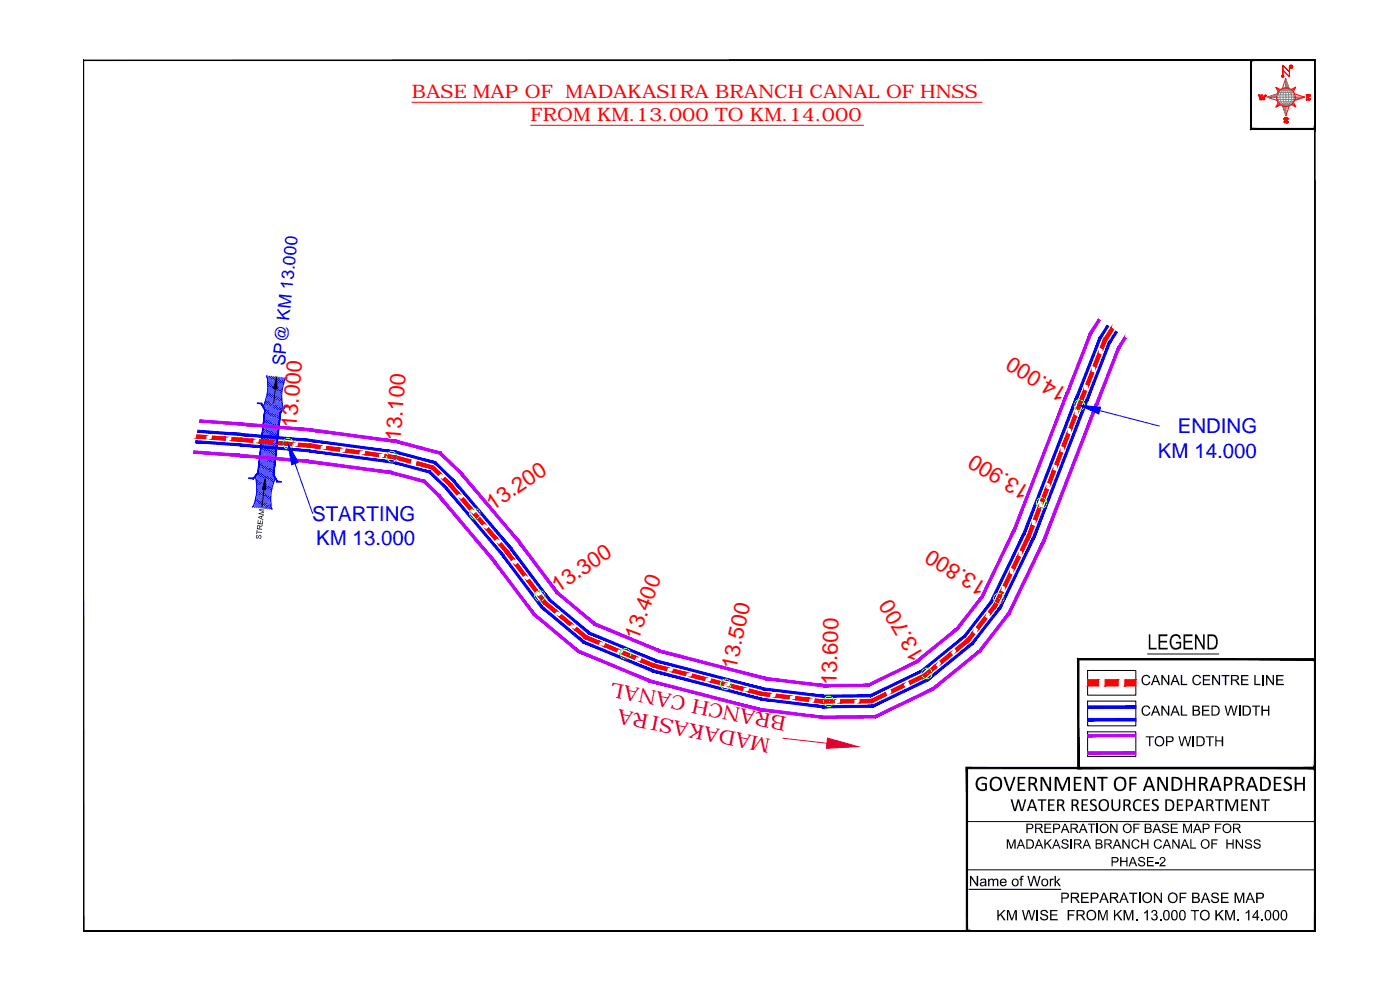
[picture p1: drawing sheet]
<svg xmlns="http://www.w3.org/2000/svg" width="420mm" height="297mm" viewBox="0 0 420 297" stroke-linecap="round" stroke-linejoin="round" font-family="sans-serif">
<defs><g id="words">
<g font-size="6.6" fill="#f00">
<text x="320.8" y="117.1" transform="rotate(-148 320.8 117.1)">14.000</text>
<text x="89" y="128.4" transform="rotate(-85 89 128.4)">13.000</text>
<text x="120.2" y="132.3" transform="rotate(-85 120.2 132.3)">13.100</text>
<text x="309.4" y="146.5" transform="rotate(-149 309.4 146.5)">13.900</text>
<text x="147.8" y="153.2" transform="rotate(-34 147.8 153.2)">13.200</text>
<text x="167.4" y="177.8" transform="rotate(-34 167.4 177.8)">13.300</text>
<text x="296.6" y="175.1" transform="rotate(-148 296.6 175.1)">13.800</text>
<text x="191.5" y="192.2" transform="rotate(-69 191.5 192.2)">13.400</text>
<text x="277.5" y="196.7" transform="rotate(-120 277.5 196.7)">13.700</text>
<text x="220.9" y="200.9" transform="rotate(-78 220.9 200.9)">13.500</text>
<text x="251" y="205.6" transform="rotate(-88 251 205.6)">13.600</text>
</g>
<g font-size="6.1" fill="#00f">
<text x="353.5" y="130">ENDING</text>
<text x="347.5" y="137.4">KM 14.000</text>
<text x="93.7" y="156.2">STARTING</text>
<text x="94.9" y="163.5">KM 13.000</text>
</g>
<g font-size="6.1" fill="#dd0037">
<text x="236.2" y="215.1" transform="rotate(-169 236.2 215.1)">BRANCH CANAL</text>
<text x="231.4" y="221.7" transform="rotate(-169 231.4 221.7)">MADAKASIRA</text>
</g>
<g font-size="5.6" fill="#f00">
<text x="123.6" y="29.5">BASE MAP OF MADAKASIRA BRANCH CANAL OF HNSS</text>
<text x="159.2" y="36.4">FROM KM.13.000 TO KM.14.000</text>
</g>
<text font-size="5.2" fill="#00f" x="85.4" y="109.9" transform="rotate(-84 85.4 109.9)">SP@ KM 13.000</text>
</g></defs>
<!-- layer: CANAL1 -->
<g fill="#f00" stroke="#f00" stroke-width=".3">
<path d="M59.1 130.5l-.1 .9 2.8-.7zM59 131.4l2.8-.7-.1 .9z"/>
<path d="M63.8 130.9l-.1 .9 4-.7zM63.7 131.8l4-.7-.1 1z"/>
<path d="M69.7 131.3l-.1 .9 2.8-.7zM69.6 132.2l2.8-.7-.1 .9z"/>
<path d="M72.4 131.5l-.1 .9 3.6-.6zM72.3 132.4l3.6-.6-.1 .9z"/>
<path d="M77.9 132l-.1 .9 4-.6zM77.8 132.9l4-.6-.1 .9z"/>
<path d="M83.7 132.5l-.1 .9 4-.6zM83.6 133.4l4-.6v.9z"/>
<path d="M89.6 133l-.1 .9 3.6-.6zM89.5 133.9l3.6-.6v.9z"/>
<path d="M93.1 133.3l-.1 .9 3.1-.5zM93 134.2l3.1-.5-.1 .9z"/>
<path d="M98.1 133.9l-.2 1 4.1-.4zM97.9 134.9l4.1-.4-.2 .9z"/>
<path d="M103.9 134.7l-.1 1 4-.4zM103.8 135.7l4-.4-.1 .9z"/>
<path d="M109.7 135.5l-.1 .9 4-.3zM109.6 136.4l4-.3-.1 .9z"/>
<path d="M115.6 136.3l-.1 .9 3-.5zM115.5 137.2l3-.5-.1 1z"/>
<path d="M118.6 136.7l-.2 .9 4.9 .4zM118.4 137.6l4.9 .4-.2 .9z"/>
<path d="M125.2 138.5l-.2 .9 4.9 .4zM125 139.4l4.9 .4-.2 .9z"/>
<path d="M130.1 139.9l-.6 .7 2.7 1.3zM129.5 140.6l2.7 1.3-.7 .7z"/>
<path d="M133.6 143.3l-.7 .6 2.7 1.3zM132.9 143.9l2.7 1.3-.7 .7z"/>
<path d="M134.9 145.9l2.9 2-2.2-2.6zM134.9 145.9l2.9 2-.7 .6z"/>
<path d="M138.4 150l3.2 2.4-2.5-3zM138.4 150l3.2 2.4-.7 .6z"/>
<path d="M142.1 154.5l3.3 2.4-2.6-3zM142.1 154.5l3.3 2.4-.7 .6z"/>
<path d="M145.9 159l3.3 2.4-2.5-3zM145.9 159l3.3 2.4-.7 .6z"/>
<path d="M149.7 163.5l2.9 2-2.1-2.6zM149.7 163.5l2.9 2-.7 .6z"/>
<path d="M151.9 166.1l2.3 1.5-1.5-2.1zM151.9 166.1l2.3 1.5-.8 .5z"/>
<path d="M154.6 169.7l3.1 2.6-2.3-3.2zM154.6 169.7l3.1 2.6-.7 .5z"/>
<path d="M158.2 174.4l3.1 2.6-2.4-3.1zM158.2 174.4l3.1 2.6-.8 .6z"/>
<path d="M161.7 179.2l2.3 1.4-1.6-2zM161.7 179.2l2.3 1.4-.7 .6z"/>
<path d="M163.9 180.6l-.6 .7 3.8 1.9zM163.3 181.3l3.8 1.9-.7 .7z"/>
<path d="M168.5 184.4l-.5 .8 3.5 1.8zM168 185.2l3.5 1.8-.5 .7z"/>
<path d="M173.1 188.3l-.6 .7 3.7 1.9zM172.5 189l3.7 1.9-.6 .7z"/>
<path d="M176.1 190.8l-.4 .9 4.2 .7zM175.7 191.7l4.2 .7-.4 .9z"/>
<path d="M181.8 193.2l-.4 .8 3.9 .7zM181.4 194l3.9 .7-.3 .8z"/>
<path d="M187.2 195.4l-.4 .9 4 .6zM186.8 196.3l4 .6-.4 .9z"/>
<path d="M192.6 197.7l-.4 .9 4.3 .7zM192.2 198.6l4.3 .7-.4 .9z"/>
<path d="M196.4 199.3l-.2 .9 4.1 .1zM196.2 200.2l4.1 .1-.3 .9z"/>
<path d="M202.2 200.8l-.3 .9 4.1 .1zM201.9 201.7l4.1 .1-.3 .9z"/>
<path d="M207.9 202.3l-.3 .9 4.1 .1zM207.6 203.2l4.1 .1-.3 .9z"/>
<path d="M213.6 203.8l-.3 .9 4.1 .1zM213.3 204.7l4.1 .1-.3 .9z"/>
<path d="M219.3 205.3l-.3 .9h4.1zM219 206.2h4.1l-.2 1z"/>
<path d="M225 206.8l-.3 .8 4.1 .2zM224.7 207.6l4.1 .2-.2 .9z"/>
<path d="M228.7 207.7v1l2.4-.7zM228.7 208.7l2.4-.7-.2 1z"/>
<path d="M233 208.3l-.1 .9 4-.5zM232.9 209.2l4-.5-.1 1z"/>
<path d="M238.9 209l-.2 .9 4.1-.4zM238.7 209.9l4.1-.4-.2 .9z"/>
<path d="M244.7 209.7l-.1 1 2.4-.7zM244.6 210.7l2.4-.7-.1 .9z"/>
<path d="M246.9 210v.9l3.4-.9zM246.9 210.9l3.4-.9v.9z"/>
<path d="M252.3 210v.9l3.9-1zM252.3 210.9l3.9-1v1z"/>
<path d="M258.2 209.9v1l3.3-1.1zM258.2 210.9l3.3-1.1v1z"/>
<path d="M261.3 209.9l.4 .9 4-3zM261.7 210.8l4-3 .4 .9z"/>
<path d="M267.5 207l.4 .8 3.1-2.5zM267.9 207.8l3.1-2.5 .4 .8z"/>
<path d="M272.8 204.4l.4 .9 3.9-2.9zM273.2 205.3l3.9-2.9 .5 .8z"/>
<path d="M277 202.4l.6 .7 3-3.5zM280.6 199.6l.6 .7-3.6 2.8z"/>
<path d="M282.1 198.3l.6 .8 2.5-3.3zM285.2 195.8l.6 .8-3.1 2.5z"/>
<path d="M286.7 194.6l.6 .7 2.9-3.6zM290.2 191.7l.6 .8-3.5 2.8z"/>
<path d="M291.8 189.7l-1.6 2.1 .7 .6zM291.8 189.7l.7 .6-1.6 2.1z"/>
<path d="M295.4 185.1l-2.4 3.1 .8 .6zM295.4 185.1l.8 .6-2.4 3.1z"/>
<path d="M298.3 181.4l-1.7 2.1 .8 .6zM298.3 181.4l.7 .6-1.6 2.1z"/>
<path d="M300.2 177.4l-2 4.1 .9 .4zM300.2 177.4l.9 .4-2 4.1z"/>
<path d="M302.8 172.1l-1.7 3.5 .8 .4zM302.8 172.1l.8 .4-1.7 3.5z"/>
<path d="M305.4 166.8l-1.8 3.5 .9 .4zM305.4 166.8l.8 .4-1.7 3.5z"/>
<path d="M308.2 160.9l-2 4.1 .9 .4zM308.2 160.9l.8 .4-1.9 4.1z"/>
<path d="M309.5 157.6l-1.3 3.3 .9 .3zM309.5 157.6l.9 .3-1.3 3.3z"/>
<path d="M311.6 152.1l-1.4 3.6 .9 .4zM311.6 152.1l.9 .3-1.4 3.7z"/>
<path d="M313.7 146.6l-1.4 3.6 .9 .4zM313.7 146.6l.9 .3-1.4 3.7z"/>
<path d="M315.9 141.1l-1.4 3.6 .8 .4zM315.9 141.1l.9 .3-1.5 3.7z"/>
<path d="M318 135.6l-1.4 3.6 .9 .4zM318 135.6l.9 .3-1.4 3.7z"/>
<path d="M320.1 130.1l-1.4 3.6 .9 .4zM320.1 130.1l.9 .3-1.4 3.7z"/>
<path d="M322.3 124.6l-1.4 3.7 .8 .3zM322.3 124.6l.8 .3-1.4 3.7z"/>
<path d="M324.2 119.4l-1.2 3.4 .9 .3zM324.2 119.4l.9 .4-1.2 3.3zM325.2 117.1l-1 2.3 .9 .4zM325.2 117.1l.9 .3-1 2.4z"/>
<path d="M327.3 111.6l-1.4 3.6 .9 .4zM327.3 111.6l.9 .3-1.4 3.7z"/>
<path d="M329.5 106.1l-1.4 3.6 .8 .4zM329.5 106.1l.9 .3-1.5 3.7z"/>
<path d="M331.1 101.9l-.9 2.4 .9 .3zM331.1 101.9l.9 .3-.9 2.4z"/>
<path d="M333.4 98.4l-2.2 3.4 .8 .5zM333.4 98.4l.8 .5-2.2 3.4z"/>
<path d="M59.1 130.5l-.1 .9 2.8-.7zM59 131.4l2.8-.7-.1 .9z"/>
<path d="M63.8 130.9l-.1 .9 4-.7zM63.7 131.8l4-.7-.1 1z"/>
<path d="M69.7 131.3l-.1 .9 2.8-.7zM69.6 132.2l2.8-.7-.1 .9z"/>
<path d="M72.4 131.5l-.1 .9 3.6-.6zM72.3 132.4l3.6-.6-.1 .9z"/>
<path d="M77.9 132l-.1 .9 4-.6zM77.8 132.9l4-.6-.1 .9z"/>
<path d="M83.7 132.5l-.1 .9 4-.6zM83.6 133.4l4-.6v.9z"/>
<path d="M89.6 133l-.1 .9 3.6-.6zM89.5 133.9l3.6-.6v.9z"/>
<path d="M93.1 133.3l-.1 .9 3.1-.5zM93 134.2l3.1-.5-.1 .9z"/>
<path d="M98.1 133.9l-.2 1 4.1-.4zM97.9 134.9l4.1-.4-.2 .9z"/>
<path d="M103.9 134.7l-.1 1 4-.4zM103.8 135.7l4-.4-.1 .9z"/>
<path d="M109.7 135.5l-.1 .9 4-.3zM109.6 136.4l4-.3-.1 .9z"/>
<path d="M115.6 136.3l-.1 .9 3-.5zM115.5 137.2l3-.5-.1 1z"/>
<path d="M118.6 136.7l-.2 .9 4.9 .4zM118.4 137.6l4.9 .4-.2 .9z"/>
<path d="M125.2 138.5l-.2 .9 4.9 .4zM125 139.4l4.9 .4-.2 .9z"/>
<path d="M130.1 139.9l-.6 .7 2.7 1.3zM129.5 140.6l2.7 1.3-.7 .7z"/>
<path d="M133.6 143.3l-.7 .6 2.7 1.3zM132.9 143.9l2.7 1.3-.7 .7z"/>
<path d="M134.9 145.9l2.9 2-2.2-2.6zM134.9 145.9l2.9 2-.7 .6z"/>
<path d="M138.4 150l3.2 2.4-2.5-3zM138.4 150l3.2 2.4-.7 .6z"/>
<path d="M142.1 154.5l3.3 2.4-2.6-3zM142.1 154.5l3.3 2.4-.7 .6z"/>
<path d="M145.9 159l3.3 2.4-2.5-3zM145.9 159l3.3 2.4-.7 .6z"/>
<path d="M149.7 163.5l2.9 2-2.1-2.6zM149.7 163.5l2.9 2-.7 .6z"/>
<path d="M151.9 166.1l2.3 1.5-1.5-2.1zM151.9 166.1l2.3 1.5-.8 .5z"/>
<path d="M154.6 169.7l3.1 2.6-2.3-3.2zM154.6 169.7l3.1 2.6-.7 .5z"/>
<path d="M158.2 174.4l3.1 2.6-2.4-3.1zM158.2 174.4l3.1 2.6-.8 .6z"/>
<path d="M161.7 179.2l2.3 1.4-1.6-2zM161.7 179.2l2.3 1.4-.7 .6z"/>
<path d="M163.9 180.6l-.6 .7 3.8 1.9zM163.3 181.3l3.8 1.9-.7 .7z"/>
<path d="M168.5 184.4l-.5 .8 3.5 1.8zM168 185.2l3.5 1.8-.5 .7z"/>
<path d="M173.1 188.3l-.6 .7 3.7 1.9zM172.5 189l3.7 1.9-.6 .7z"/>
<path d="M176.1 190.8l-.4 .9 4.2 .7zM175.7 191.7l4.2 .7-.4 .9z"/>
<path d="M181.8 193.2l-.4 .8 3.9 .7zM181.4 194l3.9 .7-.3 .8z"/>
<path d="M187.2 195.4l-.4 .9 4 .6zM186.8 196.3l4 .6-.4 .9z"/>
<path d="M192.6 197.7l-.4 .9 4.3 .7zM192.2 198.6l4.3 .7-.4 .9z"/>
<path d="M196.4 199.3l-.2 .9 4.1 .1zM196.2 200.2l4.1 .1-.3 .9z"/>
<path d="M202.2 200.8l-.3 .9 4.1 .1zM201.9 201.7l4.1 .1-.3 .9z"/>
<path d="M207.9 202.3l-.3 .9 4.1 .1zM207.6 203.2l4.1 .1-.3 .9z"/>
<path d="M213.6 203.8l-.3 .9 4.1 .1zM213.3 204.7l4.1 .1-.3 .9z"/>
<path d="M219.3 205.3l-.3 .9h4.1zM219 206.2h4.1l-.2 1z"/>
<path d="M225 206.8l-.3 .8 4.1 .2zM224.7 207.6l4.1 .2-.2 .9z"/>
<path d="M228.7 207.7v1l2.4-.7zM228.7 208.7l2.4-.7-.2 1z"/>
<path d="M233 208.3l-.1 .9 4-.5zM232.9 209.2l4-.5-.1 1z"/>
<path d="M238.9 209l-.2 .9 4.1-.4zM238.7 209.9l4.1-.4-.2 .9z"/>
<path d="M244.7 209.7l-.1 1 2.4-.7zM244.6 210.7l2.4-.7-.1 .9z"/>
<path d="M246.9 210v.9l3.4-.9zM246.9 210.9l3.4-.9v.9z"/>
<path d="M252.3 210v.9l3.9-1zM252.3 210.9l3.9-1v1z"/>
<path d="M258.2 209.9v1l3.3-1.1zM258.2 210.9l3.3-1.1v1z"/>
<path d="M261.3 209.9l.4 .9 4-3zM261.7 210.8l4-3 .4 .9z"/>
<path d="M267.5 207l.4 .8 3.1-2.5zM267.9 207.8l3.1-2.5 .4 .8z"/>
<path d="M272.8 204.4l.4 .9 3.9-2.9zM273.2 205.3l3.9-2.9 .5 .8z"/>
<path d="M277 202.4l.6 .7 3-3.5zM280.6 199.6l.6 .7-3.6 2.8z"/>
<path d="M282.1 198.3l.6 .8 2.5-3.3zM285.2 195.8l.6 .8-3.1 2.5z"/>
<path d="M286.7 194.6l.6 .7 2.9-3.6zM290.2 191.7l.6 .8-3.5 2.8z"/>
<path d="M291.8 189.7l-1.6 2.1 .7 .6zM291.8 189.7l.7 .6-1.6 2.1z"/>
<path d="M295.4 185.1l-2.4 3.1 .8 .6zM295.4 185.1l.8 .6-2.4 3.1z"/>
<path d="M298.3 181.4l-1.7 2.1 .8 .6zM298.3 181.4l.7 .6-1.6 2.1z"/>
<path d="M300.2 177.4l-2 4.1 .9 .4zM300.2 177.4l.9 .4-2 4.1z"/>
<path d="M302.8 172.1l-1.7 3.5 .8 .4zM302.8 172.1l.8 .4-1.7 3.5z"/>
<path d="M305.4 166.8l-1.8 3.5 .9 .4zM305.4 166.8l.8 .4-1.7 3.5z"/>
<path d="M308.2 160.9l-2 4.1 .9 .4zM308.2 160.9l.8 .4-1.9 4.1z"/>
<path d="M309.5 157.6l-1.3 3.3 .9 .3zM309.5 157.6l.9 .3-1.3 3.3z"/>
<path d="M311.6 152.1l-1.4 3.6 .9 .4zM311.6 152.1l.9 .3-1.4 3.7z"/>
<path d="M313.7 146.6l-1.4 3.6 .9 .4zM313.7 146.6l.9 .3-1.4 3.7z"/>
<path d="M315.9 141.1l-1.4 3.6 .8 .4zM315.9 141.1l.9 .3-1.5 3.7z"/>
<path d="M318 135.6l-1.4 3.6 .9 .4zM318 135.6l.9 .3-1.4 3.7z"/>
<path d="M320.1 130.1l-1.4 3.6 .9 .4zM320.1 130.1l.9 .3-1.4 3.7z"/>
<path d="M322.3 124.6l-1.4 3.7 .8 .3zM322.3 124.6l.8 .3-1.4 3.7z"/>
<path d="M324.2 119.4l-1.2 3.4 .9 .3zM324.2 119.4l.9 .4-1.2 3.3zM325.2 117.1l-1 2.3 .9 .4zM325.2 117.1l.9 .3-1 2.4z"/>
<path d="M327.3 111.6l-1.4 3.6 .9 .4zM327.3 111.6l.9 .3-1.4 3.7z"/>
<path d="M329.5 106.1l-1.4 3.6 .8 .4zM329.5 106.1l.9 .3-1.5 3.7z"/>
<path d="M331.1 101.9l-.9 2.4 .9 .3zM331.1 101.9l.9 .3-.9 2.4z"/>
<path d="M333.4 98.4l-2.2 3.4 .8 .5zM333.4 98.4l.8 .5-2.2 3.4z"/>
<path d="M337.6 205.8h3.3v-1.9zM337.6 203.9h3.3l-3.3 1.9z"/>
<path d="M331.7 205.8h3.9v-1.9zM331.7 203.9h3.9l-3.9 1.9z"/>
<path d="M326.4 205.8h3.3v-1.9zM326.4 203.9h3.3l-3.3 1.9z"/>
</g>
<g fill="none" stroke="#f00" stroke-width=".3">
<path d="M331.1 101.9l.9 .3M72.4 131.5l-.1 .9M93.1 133.3v.9M118.5 136.7l-.1 1M129.9 139.8l-.2 .9M135.6 145.2l-.7 .7M152.6 165.5l-.7 .6M164 180.6l-.7 .6M196.5 199.3l-.4 .9M228.8 207.8l-.2 .9M247 210l-.1 .9M261.5 209.8v1"/>
<path d="M277.1 202.4l.5 .8M326.4 203.9v1.9"/>
</g>
<!-- layer: STRUCTURE -->
<path d="M84.7 67.8l-4.5 44.1 7.2 .7zM84.7 67.8l7.1 .7-4.4 44.1z" fill="#fff" stroke="#fff" stroke-width=".3"/>
<path d="M84.2 123.7l-2.1 18.7 2.1-18.7" fill="none" stroke="#0f0" stroke-width=".3"/>
<g fill="none" stroke="#00f" stroke-width=".3">
<path d="M79.8 119.8l-.1 .4M79.9 112.7a13.6 13.6 0 0 1-.9 9.4M80.1 119.6v.3M80.2 113.2v.2M80.2 119v.3M80.2 112.7v.2M80.2 118.3v.4M80.3 114.9h.1M80.3 117.7v.3M80.4 114.2v.4M80.4 119.9v.3M80.4 117.1v.3"/>
<path d="M80.4 116.5v.3M80.4 119.3v.3M80.5 113.6l-.1 .3M80.5 113v.3M80.5 118.7v.3M80.5 115.8v.4M80.6 118.1v.3M80.6 115.2v.3M80.7 114.6v.3M80.7 117.4v.3M80.7 116.8v.3M80.7 114v.3"/>
<path d="M80.7 119.6v.4M80.8 116.2v.3M80.8 119v.3M80.8 113.3v.3M80.9 118.4l-.1 .3M80.9 112.8v.2M80.9 115.6v.3M81 114.9l-.1 .3M81 117.8l-.1 .3M81 114.3v.3M81 117.1v.4M81.1 119.4l-.1 .3"/>
<path d="M81.1 116.5l-.1 .3M81.1 113.7l-.1 .3M81.2 118.7l-.1 .3M81.2 115.9l-.1 .3M81.2 113.1l-.1 .3M81.2 118.1v.3M81.3 115.3l-.1 .3M81.3 117.5v.3M81.3 114.6v.4M81.4 116.9l-.1 .3M81.4 114l-.1 .3M81.4 119.7l-.1 .3"/>
<path d="M81.4 116.2v.3M81.4 119.1v.3M81.5 113.4l-.1 .3M81.5 118.5v.3M81.5 115.6v.4M81.5 112.9v.2M81.6 117.9l-.1 .3M81.6 115l-.1 .3M81.6 114.4v.3M81.6 117.2v.3M81.7 113.7v.3M81.7 119.5v.3"/>
<path d="M81.7 116.6v.3M81.8 118.8v.3M81.8 113.1v.4M81.8 116v.3M81.8 115.4v.3M81.8 118.2v.3M81.9 114.7v.3M81.9 117.6v.3M82 119.8v.3M82 114.1v.3M82 116.9v.4M82.1 116.3l-.1 .3"/>
<path d="M82.1 119.2l-.1 .3M82.1 113.5l-.1 .3M82.1 115.7v.3M82.1 112.9v.3M82.1 118.5v.4M82.2 117.9v.3M82.2 115.1v.3M82.3 117.3l-.1 .3M82.3 114.4l-.1 .4M82.4 113.8l-.1 .3M82.4 116.7l-.1 .3M82.4 119.5l-.1 .3"/>
<path d="M82.4 118.9v.3M82.4 116v.4M82.4 113.2v.3M82.5 118.3l-.1 .3M82.5 115.4l-.1 .3M82.6 114.8l-.1 .3M82.6 117.6l-.1 .3M82.6 117v.3M82.6 114.2v.3M82.6 119.8v.4M82.7 113.5l-.1 .3M82.7 119.3l-.1 .2"/>
<path d="M82.7 116.4l-.1 .3M82.7 113v.2M82.8 115.8l-.1 .3M82.8 118.6l-.1 .3M82.8 115.1v.3M82.8 118v.3M82.9 114.5v.3M82.9 117.3v.4M82.9 119.6v.3M83 116.8l-.1 .3M83 113.9l-.1 .3M83 113.3v.3"/>
<path d="M83 116.1v.3M83 119v.3M83.1 115.5v.3M83.1 118.3v.4M83.2 117.7v.3M83.2 114.9v.3M83.2 114.3v.3M83.2 117.1v.3M83.2 119.9v.3M83.3 113.6v.3M83.3 116.5v.3M83.3 119.3v.3"/>
<path d="M83.4 118.7l-.1 .3M83.4 113.1v.2M83.4 115.8v.4M83.5 118.1l-.1 .3M83.5 115.2l-.1 .3M83.5 114.6v.3M83.5 117.4v.3M83.6 119.7l-.1 .3M83.6 116.8l-.1 .3M83.6 114v.3M83.7 119l-.1 .3M83.7 113.3l-.1 .4"/>
<path d="M83.7 116.2l-.1 .3M83.7 115.6v.3M83.7 118.4v.3M83.8 114.9l-.1 .3M83.8 117.8l-.1 .3M83.9 114.3l-.1 .3M83.9 117.1l-.1 .4M83.9 119.4v.3M84 116.5l-.1 .3M84 113.7l-.1 .3M84 115.9v.3M84 113.2v.2"/>
<path d="M84 118.7v.4M84.1 115.3l-.1 .3M84.1 118.1l-.1 .3M84.1 117.5v.3M84.2 114.6l-.1 .4M84.2 114v.3M84.2 116.9v.3M84.2 119.7v.4M84.3 113.4v.3M84.3 116.2v.4M84.3 119.1v.3M84.3 118.5v.3"/>
<path d="M84.3 115.6v.4M84.4 115v.3M84.4 117.9v.3M84.5 114.4v.3M84.5 117.2v.4M84.6 119.5l-.1 .3M84.6 116.6l-.1 .3M84.6 113.7v.3M84.6 116v.3M84.6 113.2v.3M84.7 115.4v.3M84.8 114.7l-.1 .3"/>
<path d="M84.9 114.1l-.1 .3M84.9 113.5v.3M85.1 115.1l-.1 .3M85.1 114.4v.4M85.2 113.8l-.1 .3M85.3 113.3l-.1 .2M85.5 113.5v.4M85.9 113.4h.1M85.9 113.4a13 13 0 0 0-1 9.4M77.9 139.6l-.1 .3M77.9 139v.3M78 138.3l-.1 .3"/>
<path d="M78.1 137.7l-.1 .3M78.1 140v.3M78.2 137.1l-.1 .3M78.2 139.3v.3M78.2 136.5v.3M78.3 138.7l-.1 .3M78.3 135.8l-.1 .3M78.3 138v.4M78.4 135.2l-.1 .3M78.4 134.6v.3M78.4 137.4v.4M78.5 136.8v.3"/>
<path d="M78.5 133.9v.4M78.5 139.7v.3M78.5 136.2v.3M78.5 139v.4M78.6 133.4l-.1 .2M78.6 132.7v.3M78.6 135.6v.3M78.6 138.4v.3M78.7 132.1v.3M78.7 137.8v.3M78.7 134.9v.4M78.8 134.3v.3"/>
<path d="M78.8 137.2v.3M78.8 140l-.1 .3M78.8 131.4v.4M78.8 130.9v.2M78.8 133.7v.3M78.8 136.5v.4M78.8 139.4v.3M78.9 130.2v.3M78.9 133.1v.3M78.9 138.8v.3M78.9 135.9v.3M79 135.3l-.1 .3"/>
<path d="M79 132.4v.4M79 138.1l-.1 .3M79 129.6v.3M79.1 128.9l-.1 .4M79.1 131.8l-.1 .3M79.1 134.7l-.1 .3M79.1 137.5l-.1 .3M79.1 139.7v.3M79.1 131.2v.3M79.1 128.4v.3M79.1 134v.3M79.1 136.9v.3"/>
<path d="M79.2 130.6v.3M79.2 136.3l-.1 .3M79.2 133.4l-.1 .3M79.2 139.1l-.1 .3M79.2 122v.3M79.2 127.7v.3M79.3 121.4v.3M79.3 129.9l-.1 .4M79.3 127.1l-.1 .3M79.3 132.8l-.1 .3M79.3 135.6l-.1 .3M79.3 138.5l-.1 .3"/>
<path d="M79.3 137.8v.4M79.3 126.4v.4M79.3 129.3v.3M79.3 132.2v.3M79.3 135v.3M79.4 131.5l-.1 .3M79.4 128.7v.3M79.4 137.2l-.1 .3M79.4 134.4l-.1 .3M79.4 125.8v.4M79.5 122.3l-.1 .4M79.5 128.1l-.1 .3"/>
<path d="M79.5 125.2l-.1 .3M79.5 133.8l-.1 .3M79.5 130.9l-.1 .3M79.5 136.6l-.1 .3M79.5 139.4l-.1 .4M79.5 136v.3M79.5 138.8v.3M79.6 121.8l-.1 .2M79.6 127.4l-.1 .4M79.6 124.6l-.1 .3M79.6 133.1l-.1 .3M79.6 130.3l-.1 .3"/>
<path d="M79.6 129.7v.3M79.6 126.8v.3M79.6 132.5v.3M79.6 138.2v.3M79.6 135.3v.4M79.6 124v.3M79.6 121.1v.3M79.7 123.3l-.1 .4M79.7 120.5l-.1 .3M79.7 129l-.1 .3M79.7 126.2l-.1 .3M79.7 134.7l-.1 .3"/>
<path d="M79.7 131.9l-.1 .3M79.7 137.6l-.1 .3M79.7 136.9v.3M79.7 134.1v.3M79.7 139.8v.3M79.8 125.6l-.1 .3M79.8 122.7l-.1 .3M79.8 128.4l-.1 .3M79.8 131.2l-.1 .4M79.8 122.1v.3M79.8 124.9v.4M79.8 127.8v.3"/>
<path d="M79.8 130.6v.3M79.8 133.5v.3M79.8 139.2v.3M79.8 136.3v.4M79.9 121.5v.3M79.9 127.2v.3M79.9 124.3v.3M79.9 130v.3M79.9 135.7v.3M79.9 132.8v.4M79.9 138.6v.3M79.9 135.1v.3"/>
<path d="M79.9 132.2v.3M79.9 137.9v.3M80 120.8l-.1 .4M80 123.7l-.1 .3M80 126.5l-.1 .3M80 129.4l-.1 .3M80 125.9v.3M80 120.2v.3M80 123.1v.3M80 131.6v.3M80 128.7v.4M80 134.5v.2"/>
<path d="M80 137.3v.3M80.1 139.5v.3M80.1 122.4v.3M80.1 125.3v.3M80.1 128.1v.3M80.1 131v.3M80.1 133.8v.4M80.1 136.7v.3M80.2 130.3v.4M80.2 136.1l-.1 .3M80.2 133.2l-.1 .3M80.2 138.9l-.1 .3"/>
<path d="M80.2 124.7v.3M80.2 121.8v.3M80.2 127.5v.3M80.2 121.2v.3M80.2 124v.3M80.2 126.9v.3M80.2 132.6v.3M80.2 129.7v.3M80.2 135.4v.3M80.2 138.3v.3M80.3 137.6v.4M80.3 120.6v.3"/>
<path d="M80.3 123.4v.3M80.3 129.1v.3M80.3 126.2v.4M80.3 132v.2M80.3 134.8v.3M80.4 125.6v.3M80.4 128.5v.3M80.4 131.3l-.1 .4M80.4 137l-.1 .3M80.4 134.2l-.1 .3M80.4 139.9l-.1 .3M80.4 122.8v.3"/>
<path d="M80.4 125v.3M80.4 122.1v.4M80.4 127.8v.3M80.4 130.7v.3M80.4 133.6v.3M80.4 136.4v.3M80.4 139.2v.4M80.5 135.8v.3M80.5 138.6l-.1 .3M80.5 121.5v.3M80.5 124.4v.3M80.5 130.1v.3"/>
<path d="M80.5 127.2v.4M80.5 132.9v.3M80.6 129.5l-.1 .3M80.6 123.7v.4M80.6 126.6v.3M80.6 132.3l-.1 .3M80.6 138l-.1 .3M80.6 135.1l-.1 .4M80.6 120.9v.3M80.7 120.3l-.1 .3M80.7 123.1l-.1 .3M80.7 126l-.1 .3"/>
<path d="M80.7 128.8l-.1 .3M80.7 134.5l-.1 .3M80.7 131.7l-.1 .3M80.7 137.4l-.1 .3M80.7 133.9v.3M80.7 136.7v.4M80.7 139.6v.3M80.7 122.5v.3M80.7 125.3v.3M80.7 128.2v.3M80.7 131.1v.3M80.8 127.6l-.1 .3"/>
<path d="M80.8 121.9v.3M80.8 124.7v.4M80.8 133.3l-.1 .3M80.8 130.4l-.1 .3M80.8 139l-.1 .3M80.8 136.1l-.1 .3M80.9 121.2l-.1 .4M80.9 124.1l-.1 .3M80.9 127l-.1 .3M80.9 129.8l-.1 .3M80.9 132.6l-.1 .4M80.9 138.3l-.1 .3"/>
<path d="M80.9 135.5l-.1 .3M80.9 129.2v.3M80.9 132v.3M80.9 134.9v.3M80.9 137.7v.3M81 123.5l-.1 .3M81 120.6l-.1 .3M81 126.3l-.1 .3M81 120v.3M81 122.9v.2M81 128.6v.3M81 125.7v.3"/>
<path d="M81 131.4v.3M81 134.2v.3M81 140v.3M81 137.1v.3M81 139.3v.3M81.1 122.2l-.1 .4M81.1 127.9l-.1 .3M81.1 125.1l-.1 .3M81.1 130.8l-.1 .3M81.1 136.5l-.1 .3M81.1 133.6l-.1 .3M81.1 127.3v.3"/>
<path d="M81.1 130.1v.4M81.1 133v.3M81.1 135.8v.3M81.1 138.7v.3M81.2 121.6l-.1 .3M81.2 124.5l-.1 .3M81.2 123.8v.3M81.2 121v.3M81.2 132.4v.3M81.2 126.7v.3M81.2 129.5v.3M81.2 135.2v.3"/>
<path d="M81.2 138v.4M81.3 137.5v.3M81.3 120.4v.3M81.3 123.2v.3M81.3 128.9v.3M81.3 126v.4M81.3 131.7v.3M81.3 134.6v.3M81.3 125.4v.3M81.3 128.3v.3M81.3 134v.3M81.3 131.1v.3"/>
<path d="M81.3 136.8v.3M81.3 139.7v.3M81.4 122.6l-.1 .3M81.4 122v.3M81.4 124.8v.3M81.4 127.6v.4M81.4 133.4v.2M81.4 130.5v.3M81.4 136.2v.3M81.4 139v.4M81.5 132.7v.3M81.5 135.6v.3"/>
<path d="M81.5 138.4l-.1 .3M81.5 121.3v.3M81.5 124.2v.3M81.5 129.9v.3M81.5 127v.3M81.5 129.2v.3M81.5 123.5v.4M81.5 126.4v.3M81.5 135v.3M81.5 132.1v.3M81.5 137.8v.3M81.6 120.7l-.1 .3"/>
<path d="M81.6 122.9v.3M81.6 120.1v.3M81.6 125.8v.3M81.6 128.6v.3M81.6 134.3v.3M81.6 131.4v.4M81.6 137.2v.3M81.6 140v.3M81.7 130.9v.2M81.7 133.7v.3M81.7 139.4l-.1 .3M81.7 136.5l-.1 .4"/>
<path d="M81.7 122.3v.3M81.7 125.1v.3M81.7 128v.3M81.8 127.4l-.1 .3M81.8 121.7v.3M81.8 124.5v.3M81.8 130.2l-.1 .3M81.8 135.9l-.1 .3M81.8 133.1l-.1 .3M81.8 138.8l-.1 .3M81.8 121v.4M81.8 123.9v.3"/>
<path d="M81.8 126.7v.3M81.8 129.6v.3M81.8 135.3v.3M81.8 132.4v.4M81.8 138.1v.3M81.9 128.9v.4M81.9 131.8v.3M81.9 134.7l-.1 .3M81.9 137.5l-.1 .3M81.9 120.4v.3M81.9 123.3v.3M81.9 126.1v.3"/>
<path d="M82 122.6v.3M82 125.5l-.1 .3M82 128.4l-.1 .3M82 131.2l-.1 .3M82 134l-.1 .4M82 139.7l-.1 .3M82 136.9l-.1 .3M82 139.1v.3M82.1 124.9l-.1 .3M82.1 122l-.1 .3M82.1 127.7l-.1 .3M82.1 130.6l-.1 .3"/>
<path d="M82.1 136.3l-.1 .3M82.1 133.4l-.1 .3M82.1 132.8v.3M82.1 127.1v.3M82.1 129.9v.4M82.1 135.6v.3M82.1 138.5v.3M82.1 121.4v.3M82.1 124.2v.3M82.2 123.6l-.1 .3M82.2 120.8v.3M82.2 129.3l-.1 .3"/>
<path d="M82.2 126.4l-.1 .4M82.2 132.2l-.1 .3M82.2 135l-.1 .3M82.2 137.8l-.1 .4M82.2 134.4v.3M82.2 137.2v.3M82.3 120.1l-.1 .3M82.3 123l-.1 .3M82.3 125.9l-.1 .3M82.3 128.7l-.1 .3M82.3 131.5l-.1 .4M82.3 125.2v.3"/>
<path d="M82.3 128.1v.3M82.3 130.9v.3M82.3 133.8v.3M82.3 136.6v.3M82.3 139.4v.4M82.4 122.3l-.1 .4M82.4 121.8v.2M82.4 124.6v.3M82.4 130.3v.3M82.4 127.4v.4M82.4 133.1v.3M82.4 136v.3"/>
<path d="M82.4 138.8v.3M82.4 132.5v.3M82.4 135.3v.4M82.4 138.2v.3M82.5 121.1l-.1 .3M82.5 126.8l-.1 .3M82.5 124l-.1 .3M82.5 129.7l-.1 .3M82.5 129v.3M82.5 123.3v.4M82.5 126.2v.3M82.5 134.7v.3"/>
<path d="M82.5 131.9v.3M82.5 137.6v.3M82.6 120.5l-.1 .3M82.6 122.7v.3M82.6 125.6v.3M82.6 128.4v.3M82.6 131.3v.3M82.6 134.1v.3M82.6 136.9v.4M82.6 130.6v.3M82.6 133.5v.3M82.6 136.3v.4"/>
<path d="M82.7 122.1l-.1 .3M82.7 124.9l-.1 .4M82.7 127.8l-.1 .3M82.7 121.5v.3M82.7 124.3v.3M82.7 127.2v.3M82.7 130v.3M82.7 135.7v.3M82.7 132.8v.4M82.8 123.7v.3M82.8 120.8v.4M82.8 126.5v.3"/>
<path d="M82.8 132.2v.3M82.8 129.4v.3M82.8 135.1v.3M82.9 128.7v.4M82.9 131.6v.3M82.9 134.5l-.1 .2M82.9 120.2v.3M82.9 123.1v.3M82.9 125.9v.3M82.9 122.4v.4M82.9 128.1v.3M82.9 125.3v.3"/>
<path d="M82.9 131v.3M82.9 133.8v.4M83 121.8v.3M83 124.7v.3M83 127.5v.3M83 133.2v.3M83 130.3v.4M83.1 126.9v.3M83.1 129.7v.3M83.1 132.6l-.1 .3M83.1 121.2v.3M83.1 124v.3"/>
<path d="M83.2 120.6l-.1 .3M83.2 123.4l-.1 .3M83.2 126.2l-.1 .4M83.2 129.1l-.1 .3M83.2 132l-.1 .2M83.2 125.6v.3M83.2 122.8v.3M83.2 128.5v.3M83.2 131.3v.4M83.3 125v.3M83.3 127.8v.4M83.3 130.7l-.1 .3"/>
<path d="M83.3 122.2v.3M83.4 121.5l-.1 .3M83.4 124.4l-.1 .3M83.4 130.1l-.1 .3M83.4 127.2l-.1 .4M83.5 120.9l-.1 .3M83.5 123.7l-.1 .4M83.5 126.6l-.1 .3M83.5 129.5l-.1 .3M83.5 123.1v.3M83.5 126v.3M83.5 128.8v.4"/>
<path d="M83.5 120.3v.3M83.6 122.5l-.1 .3M83.6 125.3l-.1 .3M83.6 128.2l-.1 .3M83.7 121.9l-.1 .3M83.7 124.7l-.1 .4M83.7 127.6l-.1 .3M83.7 124.1v.3M83.7 127v.3M83.7 121.2v.4M83.8 120.7l-.1 .2M83.8 123.5l-.1 .3"/>
<path d="M83.8 126.3l-.1 .3M83.9 120l-.1 .3M83.9 122.9l-.1 .2M83.9 125.7l-.1 .3M83.9 125.1v.3M83.9 122.2v.4M84 124.5v.3M84 121.6v.3M84.1 121l-.1 .3M84.1 123.8l-.1 .3M84.1 120.4v.3M84.1 123.2v.3"/>
<path d="M84.2 122.6v.3M84.3 122v.3M84.3 121.3v.3M84.4 120.7v.3M84.5 122.9v.3M84.5 120.1v.3M84.6 122.3l-.1 .3M84.6 121.7v.3M84.7 121v.4M84.9 122.6l-.1 .3M84.9 122.3h.1M75.8 152v.2"/>
<path d="M76.2 151.7l-.1 .4M76.2 151.4h.1M76.5 152.1l-.1 .1M76.5 151.5v.3M76.6 150.8v.4M76.7 142.7a13 13 0 0 1-1 9.4M76.7 150.2l-.1 .3M76.7 149.6v.3M76.8 149.2v.1M76.8 143.3v.3M76.8 151.8v.3M76.9 142.7l-.1 .3"/>
<path d="M76.9 151.2l-.1 .3M76.9 144.9h.1M76.9 150.6v.3M77 144.2v.4M77 149.9v.3M77.1 152.1v.2M77.1 143.6v.3M77.1 146.5v.2M77.1 149.3v.3M77.1 143v.3M77.1 145.8v.3M77.1 148.7v.3"/>
<path d="M77.1 151.6v.2M77.2 142.4v.3M77.2 145.2v.3M77.2 148.1v.3M77.2 150.9v.3M77.3 142v.1M77.3 150.3v.3M77.3 144.6v.3M77.3 147.4v.3M77.4 144l-.1 .3M77.4 146.8l-.1 .3M77.4 149.6l-.1 .4"/>
<path d="M77.4 143.3v.3M77.4 146.2v.3M77.4 149.1v.3M77.4 151.9v.3M77.5 145.5v.4M77.5 148.4v.3M77.5 151.3l-.1 .3M77.5 142.7v.3M77.6 142.1l-.1 .3M77.6 144.9l-.1 .3M77.6 147.8l-.1 .3M77.6 150.6l-.1 .4"/>
<path d="M77.7 141.5l-.1 .3M77.7 144.3l-.1 .3M77.7 147.2l-.1 .3M77.7 150l-.1 .3M77.7 143.7v.3M77.7 146.5v.4M77.7 152.2v.2M77.7 149.4v.3M77.7 140.8v.3M77.8 140.2l-.1 .3M77.8 143l-.1 .4M77.8 145.9l-.1 .3"/>
<path d="M77.8 148.8l-.1 .3M77.8 151.6l-.1 .3M77.9 142.5l-.1 .2M77.9 145.3l-.1 .3M77.9 148.1l-.1 .4M77.9 151l-.1 .3M77.9 141.8v.3M77.9 144.7v.3M77.9 147.5v.3M77.9 150.4v.3M78 141.2l-.1 .3M78 144l-.1 .4"/>
<path d="M78 146.9l-.1 .3M78 149.7l-.1 .3M78 149.1v.3M78 151.9v.4M78.1 140.5l-.1 .4M78.1 143.4l-.1 .3M78.1 146.3l-.1 .3M78.1 142.8v.3M78.1 145.6v.4M78.1 148.5v.3M78.1 151.3v.3M78.2 142.2v.3"/>
<path d="M78.2 145v.3M78.2 147.9v.3M78.2 150.7v.3M78.2 147.2v.3M78.2 150.1v.3M78.3 141.5l-.1 .4M78.3 144.4l-.1 .3M78.3 140.9v.3M78.3 152.3v.1M78.3 143.8v.3M78.3 146.6v.3M78.3 149.4v.4"/>
<path d="M78.4 140.3v.3M78.4 143.1v.3M78.4 146v.3M78.4 148.8v.3M78.4 151.7v.3M78.5 145.4v.3M78.5 148.2v.3M78.5 151l-.1 .4M78.5 142.5v.3M78.5 141.9v.3M78.5 144.7v.3M78.5 147.6v.3"/>
<path d="M78.5 150.4v.3M78.6 141.3v.3M78.6 144.1v.3M78.6 146.9v.4M78.6 149.8v.3M78.7 143.5v.3M78.7 146.3v.3M78.7 149.2l-.1 .3M78.7 152l-.1 .4M78.7 140.6v.3M78.8 142.9l-.1 .3M78.8 145.7l-.1 .3"/>
<path d="M78.8 148.5l-.1 .3M78.8 151.4l-.1 .3M78.8 150.8v.3M78.8 142.2v.3M78.8 145.1v.3M78.8 147.9v.4M78.9 141.6v.3M78.9 144.4v.4M78.9 147.3l-.1 .3M78.9 150.2l-.1 .3M79 141l-.1 .3M79 143.8l-.1 .3"/>
<path d="M79 146.7l-.1 .3M79 149.5l-.1 .3M79 152.4l-.1 .1M79 148.9v.3M79 151.8v.3M79.1 140.3l-.1 .4M79.1 143.2l-.1 .3M79.1 146.1l-.1 .2M79.1 142.6v.3M79.1 145.4v.4M79.1 148.3v.3M79.1 151.1v.3"/>
<path d="M79.2 141.9l-.1 .4M79.2 144.8l-.1 .3M79.2 147.7l-.1 .3M79.2 150.5l-.1 .3M79.2 147v.3M79.2 149.9v.3M79.3 141.3l-.1 .3M79.3 144.2l-.1 .3M79.3 140.7v.3M79.3 143.6v.2M79.3 146.4v.3M79.3 149.3v.3"/>
<path d="M79.3 152.1v.3M79.4 140.1l-.1 .3M79.4 142.9l-.1 .4M79.4 145.8l-.1 .3M79.4 148.6l-.1 .3M79.4 151.5l-.1 .3M79.4 145.2v.3M79.4 148v.3M79.4 150.8v.4M79.5 142.3l-.1 .3M79.5 141.7v.3M79.5 144.5v.3"/>
<path d="M79.5 147.4v.3M79.5 150.2v.3M79.6 152.4v.2M79.6 141.1v.3M79.6 143.9v.3M79.6 146.7v.4M79.6 149.6v.3M79.6 143.3v.3M79.6 146.1v.3M79.6 149v.3M79.6 151.8v.3M79.7 140.4l-.1 .3"/>
<path d="M79.7 142.7v.3M79.7 145.5v.3M79.7 148.3v.4M79.7 151.2v.3M79.8 150.6v.3M79.8 142v.3M79.8 144.9v.3M79.8 147.7v.3M79.9 141.4v.3M79.9 144.2v.4M79.9 147.1l-.1 .3M79.9 149.9l-.1 .3"/>
<path d="M79.9 140.8v.3M79.9 143.6v.3M79.9 146.5v.3M79.9 149.3v.3M79.9 152.1v.4M80 148.7v.3M80 151.6v.2M80 140.2v.3M80 143v.3M80 145.8v.4M80.1 142.4l-.1 .3M80.1 145.2l-.1 .3"/>
<path d="M80.1 148.1l-.1 .3M80.1 150.9l-.1 .3M80.2 141.7l-.1 .4M80.2 144.6l-.1 .3M80.2 147.4l-.1 .3M80.2 150.3l-.1 .3M80.2 146.8v.3M80.2 149.6v.4M80.2 152.5v.2M80.2 141.1v.3M80.2 144v.3M80.3 140.5l-.1 .3"/>
<path d="M80.3 143.3l-.1 .3M80.3 146.2l-.1 .3M80.3 149.1l-.1 .3M80.3 151.9l-.1 .3M80.4 142.7l-.1 .3M80.4 145.6l-.1 .3M80.4 148.4l-.1 .3M80.4 151.3l-.1 .3M80.4 144.9v.3M80.4 147.8v.3M80.4 150.6v.4M80.4 142.1v.3"/>
<path d="M80.5 141.5l-.1 .3M80.5 144.3l-.1 .3M80.5 147.2l-.1 .3M80.5 150l-.1 .3M80.5 152.2v.4M80.6 140.8l-.1 .3M80.6 143.7l-.1 .3M80.6 146.6l-.1 .3M80.6 149.4l-.1 .3M80.6 143.1v.3M80.6 145.9v.3M80.6 148.8v.3"/>
<path d="M80.6 151.6v.3M80.7 140.2l-.1 .3M80.7 142.5v.2M80.7 145.3v.3M80.7 148.1v.4M80.7 151v.3M80.7 150.4v.3M80.8 141.8l-.1 .3M80.8 144.7l-.1 .3M80.8 147.5l-.1 .3M80.8 141.2v.3M80.8 152.6v.1"/>
<path d="M80.8 144v.4M80.8 146.9v.3M80.8 149.7v.3M80.9 140.5v.4M80.9 143.4v.3M80.9 146.3v.3M80.9 149.1v.3M80.9 152v.3M81 148.5v.3M81 151.3v.3M81 142.8v.3M81 145.6v.4"/>
<path d="M81 142.2v.3M81 145v.3M81 147.9v.3M81 150.7v.3M81.1 141.5v.4M81.1 144.4v.3M81.1 147.2v.3M81.1 150.1v.3M81.2 146.6v.3M81.2 149.5v.3M81.2 152.3l-.1 .3M81.2 140.9v.3"/>
<path d="M81.2 143.8v.3M81.3 140.3l-.1 .3M81.3 143.1l-.1 .4M81.3 146l-.1 .3M81.3 148.8l-.1 .3M81.3 151.7l-.1 .3M81.3 151.2v.2M81.3 142.5v.3M81.3 145.4v.3M81.4 144.7v.3M81.4 147.6h.1M81.4 141.9v.3"/>
<path d="M81.5 141.3l-.1 .3M81.5 144.1l-.1 .3M81.5 146.9l-.1 .4M81.5 152.7l-.1 .1M81.5 140.6v.3M81.5 143.5v.3M81.5 146.3v.3M81.6 142.9v.3M81.6 145.7l-.1 .3M81.7 142.2l-.1 .3M81.7 145.1l-.1 .3M81.8 141.6l-.1 .3"/>
<path d="M81.8 144.4l-.1 .4M81.8 141v.3M81.8 143.8v.3M81.9 140.4l-.1 .3M81.9 143.2l-.1 .3M82 142.6l-.1 .3M82 141.9v.4M82 144.8v.3M82.1 141.4v.2M82.1 144.2v.3M82.2 140.7l-.1 .3M82.2 143.6l-.1 .2"/>
<path d="M82.2 140.1v.3M82.2 142.9v.4M82.4 143.9h.1M82.5 143.3v.3M82.6 143.4a13.5 13.5 0 0 0-.9 9.4"/>
</g>
<g fill="#00f" stroke="#00f" stroke-width=".3">
<path d="M74.7 143.4v.2l1.2-.1zM74.7 143.6l1.2-.1 .1 .2zM77.3 141.8l-1.4 1.7 .1 .2zM77.3 141.8l.2 .1-1.5 1.8zM79.4 123.1l-2.1 18.7 .2 .1zM79.4 123.1h.2l-2.1 18.8zM78.4 121.2l1 1.9h.2zM78.5 121l1.1 2.1-1.2-1.9zM77.2 121.1l1.2 .1 .1-.2zM77.2 120.9l1.3 .1-1.3 .1z"/>
<path d="M83.1 144.5l1.3 .2v-.2zM83.2 144.3l1.2 .2h-1.3zM82 142.4l1.1 2.1 .1-.2zM82 142.4h.2l1 1.9zM84.1 123.6l-2.1 18.8h.2zM84.1 123.6l.2 .1-2.1 18.7zM85.6 121.8l-1.5 1.8 .2 .1zM85.6 121.8l.1 .2-1.4 1.7zM85.6 121.8l.1 .2h1.2zM85.7 122h1.2v.1z"/>
</g>
<path d="M83 113.5l.2 3.1-1.1-.1zM79.6 143.8l.1 3.1-1-.1z" fill="#000" stroke="#000" stroke-width=".3"/>
<g fill="none" stroke="#000" stroke-width=".3">
<path d="M82.6 116.6l-.5 4.3M79.2 146.9l-.6 5.2"/>
<circle cx="80.8" cy="132.7" r=".49"/>
</g>
<g fill="#000">
<path d="M77.1 159h.2l-.1 .5 1.4 .1-.1 .3-1.3-.2-.1 .5h-.2zM77.4 156h.2l-.1 1h.4l.2-.8h.1v.9h.5l.1-.9h.2l-.2 1.2-1.5-.2zM77.8 152.8l1.5 .2v.2l-1.3-.2 1.3 .6-.1 .2-1.3 .3 1.3 .1v.2l-1.6-.1 .1-.3 1.3-.3-1.3-.7zM77 160.6l.4-.2-.4 .7 .3 .3 .5-.9h.4l.3 .4-.1 .6-.6 .2 .4-.5v-.4l-.3-.1-.5 .8h-.4l-.2-.3z"/>
<path d="M77.2 157.7l.6-.1 .2 .4 .8-.5v.3l-.8 .4v.4l.7 .1v.2l-1.6-.1zM77.5 157.8l-.2 .7 .5 .1 .1-.7z"/>
<path d="M77.5 155.1l1.6-.5v.3l-.5 .1-.1 .6 .5 .2v.2l-1.5-.7zM77.7 155.2l.7 .3 .1-.5z"/>
</g>
<!-- layer: CANAL1 -->
<g fill="#00f" stroke="#00f" stroke-width=".3">
<path d="M59.4 129.1l-.1 .6 13.1 .3zM59.3 129.7l13.1 .3v.7zM72.4 130v.7l20.9 1.2zM72.4 130.7l20.9 1.2-.1 .6zM93.3 131.9l-.1 .6 25.7 2.8zM93.2 132.5l25.7 2.8-.1 .6zM118.9 135.3l-.1 .6 12 2.7zM118.8 135.9l12 2.7-.3 .5zM130.8 138.6l-.3 .5 6.1 5.2zM130.5 139.1l6.1 5.2-.4 .4zM136.6 144.3l-.4 .4 17.6 19.9zM136.2 144.7l17.6 19.9-.5 .4zM153.3 165l11.7 14.6-11.2-15zM153.3 165l11.7 14.6-.4 .4zM165 179.6l-.4 .4 12.3 9.6zM164.6 180l12.3 9.6-.4 .6zM176.9 189.6l-.4 .6 20.4 7.8zM176.5 190.2l20.4 7.8-.2 .5zM196.9 198l-.2 .5 32.4 7.9zM196.7 198.5l32.4 7.9-.1 .6zM229.1 206.4l-.1 .6 18.1 1.6zM229 207l18.1 1.6-.1 .6zM247.1 208.6l-.1 .6 14.1-.8zM247 209.2l14.1-.8 .2 .7zM261.1 208.4l.2 .7 15-7.9zM261.3 209.1l15-7.9 .4 .5zM276.3 201.2l.4 .5 12.5-10.9zM276.7 201.7l12.5-10.9 .4 .4zM297 180.7l-7.8 10.1 .4 .4zM297 180.7l.6 .4-8 10.1zM306.9 160.3l-9.9 20.4 .6 .4zM306.9 160.3l.6 .3-9.9 20.5zM322.9 118.9l-16 41.4 .6 .3zM322.9 118.9l.6 .3-16 41.4zM329.9 101.2l-7 17.7 .6 .3zM329.9 101.2l.6 .3-7 17.7zM332.2 97.6l-2.3 3.6 .6 .3zM332.2 97.6l.6 .3-2.3 3.6z"/>
<path d="M58.8 132.2l-.1 .6 13.5 .4zM58.7 132.8l13.5 .4v.6zM72.2 133.2v.6l20.7 1.2zM72.2 133.8l20.7 1.2v.6zM92.9 135v.6l25.4 2.8zM92.9 135.6l25.4 2.8-.2 .6zM118.3 138.4l-.2 .6 11.1 2.4zM118.1 139l11.1 2.4-.4 .5zM129.2 141.4l-.4 .5 5.5 4.5zM128.8 141.9l5.5 4.5-.4 .5zM133.9 146.9l17.4 19.7-17-20.2zM133.9 146.9l17.4 19.7-.5 .4zM150.8 167l11.9 14.8-11.4-15.2zM150.8 167l11.9 14.8-.5 .4zM162.7 181.8l-.5 .4 13 10.1zM162.2 182.2l13 10.1-.3 .6zM175.2 192.3l-.3 .6 21 8zM174.9 192.9l21 8-.2 .6zM195.9 200.9l-.2 .6 32.8 8zM195.7 201.5l32.8 8-.1 .6zM228.5 209.5l-.1 .6 18.5 1.7zM228.4 210.1l18.5 1.7-.1 .6zM246.9 211.8l-.1 .6 15-.8zM246.8 212.4l15-.8 .2 .6zM261.8 211.6l.2 .6 16-8.4zM262 212.2l16-8.4 .4 .6zM278 203.8l.4 .6 13-11.4zM278.4 204.4l13-11.4 .5 .5zM299.7 182.4l-8.3 10.6 .5 .5zM299.7 182.4l.5 .4-8.3 10.7zM309.8 161.6l-10.1 20.8 .5 .4zM309.8 161.6l.6 .2-10.2 21zM325.9 120.1l-16.1 41.5 .6 .2zM325.9 120.1l.5 .2-16 41.5zM332.7 102.6l-6.8 17.5 .5 .2zM332.7 102.6l.6 .3-6.9 17.4zM334.8 99.4l-2.1 3.2 .6 .3zM334.8 99.4l.5 .3-2 3.2z"/>
<path d="M326.4 216.3h14.5v-.7zM326.4 215.6h14.5l-14.5 .7z"/>
<path d="M326.4 212.6h14.5v-.8zM326.4 211.8h14.5l-14.5 .8z"/>
</g>
<g fill="#bf00ff" stroke="#bf00ff" stroke-width=".3">
<path d="M60 125.9l-.1 .8 12.8 .2zM59.9 126.7l12.8 .2v.7zM72.7 126.9v.7l21 1.1zM72.7 127.6l21 1.1-.1 .7zM93.7 128.7l-.1 .7 25.9 2.8zM93.6 129.4l25.9 2.8-.1 .7zM119.5 132.2l-.1 .7 13 2.8zM119.4 132.9l13 2.8-.3 .7zM132.4 135.7l-.3 .7 6.9 5.7zM132.1 136.4l6.9 5.7-.6 .5zM138.4 142.6l17.9 20-17.3-20.5zM138.4 142.6l17.9 20-.6 .5zM155.7 163.1l11.7 14.3-11.1-14.8zM155.7 163.1l11.7 14.3-.6 .5zM166.8 177.9l11.8 8.9-11.2-9.4zM166.8 177.9l11.8 8.9-.4 .7zM178.6 186.8l-.4 .7 19.7 7.4zM178.2 187.5l19.7 7.4-.2 .7zM197.9 194.9l-.2 .7 32 7.6zM197.7 195.6l32 7.6-.2 .7zM229.7 203.2l-.2 .7 17.7 1.5zM229.5 203.9l17.7 1.5v.7zM247.2 205.4v.7l13.2-.8zM247.2 206.1l13.2-.8 .1 .7zM260.4 205.3l.1 .7 14.1-7.6zM260.5 206l14.1-7.6 .4 .7zM274.6 198.4l.4 .7 11.9-10.6zM275 199.1l11.9-10.6 .5 .6zM294.3 179l-7.4 9.5 .5 .6zM294.3 179l.7 .4-7.6 9.7zM304 159l-9.7 20 .7 .4zM304 159l.6 .3-9.6 20.1zM320 117.8l-16 41.2 .6 .3zM320 117.8l.6 .2-16 41.3zM327 99.7l-7 18.1 .6 .2zM327 99.7l.7 .4-7.1 17.9zM329.6 95.7l-2.6 4 .7 .4zM329.6 95.7l.7 .4-2.6 4z"/>
<path d="M58.2 135.3l-.1 .7 13.9 .3zM58.1 136l13.9 .3-.1 .7zM72 136.3l-.1 .7 20.7 1zM71.9 137l20.7 1-.1 .8zM92.6 138l-.1 .8 25.1 2.6zM92.5 138.8l25.1 2.6-.1 .8zM117.6 141.4l-.1 .8 10.1 1.9zM117.5 142.2l10.1 1.9-.4 .7zM127.6 144.1l-.4 .7 4.9 3.7zM127.2 144.8l4.9 3.7-.6 .6zM131.5 149.1l17.4 19.4-16.8-20zM131.5 149.1l17.4 19.4-.6 .5zM148.3 169l12.2 14.9-11.6-15.4zM148.3 169l12.2 14.9-.6 .5zM159.9 184.4l13.7 10.6-13.1-11.1zM159.9 184.4l13.7 10.6-.4 .6zM173.6 195l-.4 .6 21.7 8.3zM173.2 195.6l21.7 8.3-.2 .7zM194.9 203.9l-.2 .7 33.2 7.9zM194.7 204.6l33.2 7.9-.2 .7zM227.9 212.5l-.2 .7 19 1.6zM227.7 213.2l19 1.6-.1 .8zM246.7 214.8l-.1 .8 15.9-.9zM246.6 215.6l15.9-.9 .2 .7zM262.5 214.7l.2 .7 17-8.9zM262.7 215.4l17-8.9 .4 .6zM279.7 206.5l.4 .6 13.5-11.9zM280.1 207.1l13.5-11.9 .6 .5zM302.4 184l-8.8 11.2 .6 .5zM302.4 184l.6 .4-8.8 11.3zM312.6 162.8l-10.2 21.2 .6 .4zM312.6 162.8l.7 .3-10.3 21.3zM328.7 121.2l-16.1 41.6 .7 .3zM328.7 121.2l.8 .3-16.2 41.6zM335.5 104.1l-6.8 17.1 .8 .3zM335.5 104.1l.6 .3-6.6 17.1zM337.4 101.1l-1.9 3 .6 .3zM337.4 101.1l.6 .5-1.9 2.8z"/>
<path d="M326.4 226.3h14.5v-.7zM326.4 225.6h14.5l-14.5 .7z"/>
<path d="M326.4 221.1h14.5v-.8zM326.4 220.3h14.5l-14.5 .8z"/>
</g>
<!-- layer: CSMark -->
<g fill="none" stroke="#0f0" stroke-width=".3">
<path d="M86.4 133.1h.1M117.6 137.1h.1M323.9 121.6h.1M142.5 154.2h.1M312.6 150.9h.1M162 178.8h.1M299.7 179.6h.1M187.7 196.2h.1M217.7 205.4h.1M248.7 210.5h.1M278.1 202.1h.1"/>
<circle cx="86.4" cy="133.1" r="1.59"/>
<circle cx="117.6" cy="137.1" r="1.59"/>
<circle cx="324" cy="121.6" r="1.59"/>
<circle cx="142.5" cy="154.2" r="1.59"/>
<circle cx="312.6" cy="150.9" r="1.59"/>
<circle cx="162" cy="178.8" r="1.59"/>
<circle cx="299.7" cy="179.6" r="1.59"/>
<circle cx="187.7" cy="196.2" r="1.59"/>
<circle cx="217.8" cy="205.3" r="1.59"/>
<circle cx="248.7" cy="210.5" r="1.59"/>
<circle cx="278.2" cy="202.1" r="1.59"/>
</g>
<!-- layer: PAGE -->
<g fill="#000" stroke="#000" stroke-width=".3">
<path d="M375.5 18h19.1zM375.6 18.2l19-.2zM394.6 18v20.7zM394.5 18.2l.1 20.5zM394.5 38.5l.1 .4zM375.6 38.5h18.9l.1 .4zM375.6 38.5l-.3 .4h19.3z"/>
<path d="M375.3 18v20.9l.3-.4zM375.3 18l.3 .2v20.3zM375.3 18l.3 .2z"/>
<path d="M323.4 197.6l.4 32.7v-32.3zM323.4 197.6l.4 32.7-.4 .3zM323.8 230.3l-.4 .3 71.1-.3zM323.4 230.6l71.1-.3 .1 .3zM394.5 230.3l.1 .3z"/>
<path d="M394.5 198v32.3l.1-32.5zM394.6 197.8v32.7l-.1-.2z"/>
<path d="M394.6 197.6l-.1 .4zM323.4 197.6h71.2l-.1 .4zM323.4 197.6l.4 .4h70.7z"/>
<path d="M290 230.3l.4 48.9v-48.6zM290 230.3l.4 48.9-.4 .2zM290 279.4l.4-.2z"/>
<path d="M394.5 230.6v48.6l.1-48.7zM394.6 230.5v48.9l-.1-.2z"/>
<path d="M394.6 230.3l-.1 .3zM290 230.3h104.6l-.1 .3zM290 230.3l.4 .3h104.1z"/>
<path d="M25 18l.1 261.4zM25 18l.1 261.4zM25 18h369.6zM25.1 18.2l369.5-.2zM394.6 18v261.4zM394.5 18.2l.1 261.2zM25 279.4h369.6zM25 279.3h369.5z"/>
<path d="M290.4 279.2l104.2 .2-.1-.2zM290.2 279.4l.2-.2 104.2 .2z"/>
</g>
<g fill="#000">
<path d="M344.8 190.3h.4v4.1h1.9v.5h-2.3zM347.7 190.3h2.7v.6h-2.2v1.4h2v.5h-2v1.6h2.2v.5h-2.7zM351.5 191l.7-.6 .6-.2 .7 .1 .6 .5 .3 .8-.4 .2-.6-.9-1.2 .1-.6 .8v1.2l.5 1.2 1.1 .2 .8-.5v-.8h-1.1v-.5h1.6l-.1 1.8-.7 .4-1.1 .1-1.1-.7-.5-1.1 .1-1.2zM355.2 190.3h2.7v.6h-2.2v1.4h2v.5h-2v1.6h2.3v.5h-2.8zM358.6 190.3h.5l2 3.6v-3.6h.4v4.6h-.4l-2-3.6v3.6h-.5zM342.8 203l1-.5h.6l.5 .4 .3 .5-.4 .1-.3-.6-.7-.1-.5 .3-.3 .6 .3 1.3 .8 .3 .4-.2 .4-.6 .3 .1-.3 .7-1.1 .3-.9-.5-.3-.8zM343 212l.7-.3h.6l.7 .4 .2 .5h-.4l-.4-.5-.7-.1-.5 .4-.2 .5 .1 1 .5 .5h.8l.5-.7 .3 .1-.5 .8-1.1 .2-.7-.5-.3-1.4zM348.5 202.5h.5l1.5 2.4v-2.4h.4v3.1h-.4l-1.6-2.4v2.4h-.4zM348.5 211.7h.5l1.5 2.4v-2.4h.4v3h-.4l-1.6-2.4v2.4h-.4zM354.4 202.5h.4v2.7h1.5v.4h-1.9zM354.4 211.7h.4v2.7h1.5v.3h-1.9zM358.1 203l.9-.5h.7l.5 .4 .2 .5-.3 .1-.4-.6-.7-.1-.5 .3-.3 .6 .3 1.3 .8 .3 .5-.2 .3-.6 .4 .1-.4 .7-1.1 .3-.9-.5-.3-.8z"/>
<path d="M360.7 211.7h2.2v.3h-1.7v1h1.6v.4h-1.6v1h1.8v.3h-2.3zM361 202.5h2.2v.4h-1.8v.9h1.7v.4h-1.7v1h1.8v.4h-2.2zM363.8 202.5h.4l1.6 2.4v-2.4h.4v3.1h-.4l-1.6-2.4v2.4h-.4zM366.6 202.5h2.4v.4h-1v2.7h-.4v-2.7h-1zM367.5 211.7h.4l.6 2.6 .7-2.6h.5l.6 2.6 .7-2.6h.4l-.8 3h-.4l-.7-2.6-.8 2.6h-.4zM372.5 202.5h2.2v.4h-1.8v.9h1.6v.4h-1.6v1h1.8v.4h-2.2zM376.4 202.5h.4v2.7h1.5v.4h-1.9zM375.8 211.7h2.3v.3h-.9v2.7h-.5v-2.7h-.9zM378.6 211.7h.4v1.2h1.5v-1.2h.4v3h-.4v-1.4h-1.5v1.4h-.4zM380 202.5h.4l1.5 2.4v-2.4h.4v3.1h-.4l-1.6-2.4v2.4h-.3zM383 202.5h2.2v.4h-1.8v.9h1.7v.4h-1.7v1h1.9v.4h-2.3zM293.2 233.8l1.1-.7 1.3 .1a.39 .39 0 0 1 .5 .1 .39 .39 0 0 1-.1 .5l-.7-.2h-.8l-.7 .3-.4 .8 .2 1.5 .9 .7 1.1-.2v-1.2h-1v-.4l1.5-.1 .1 2-1 .4-1.5-.3-.7-.8-.2-1.4z"/>
<path d="M301.2 233.1l.6 .1 1.2 3.5 1.2-3.6h.5l-1.5 4.2-.6-.1zM305.4 233.3l.2-.2 2.1 .1v.4h-1.7v1.3l1.5 .1-.1 .3h-1.4v1.6h1.7v.4h-2.1l-.2-.1zM312.3 233.3l.2-.2 .7 .2 1.7 3.3v-3.4h.5v4.1l-.8-.1-1.8-3.5v3.6h-.5zM316.6 233.2h.9l1.3 3.3 1.3-3.2 .2-.2h.7l.1 4.2h-.5v-3.7l-1.6 3.7-.5-.1-1.4-3.6v3.6l-.5 .1zM322.3 233.2h2.2v.4h-1.7v1.3l1.5 .1-.1 .3h-1.4v1.6h1.7v.4l-2.2-.1zM325.6 233.2l.8 .1 1.7 3.3v-3.4h.5v4.1h-.5l-.3-.2-1.8-3.4 .1 3.5h-.6zM329.3 233.2h3.1l-.1 .4h-1.2l-.1 3.7h-.4v-3.7h-1.2zM338.9 233.2h2.2l-.1 .4h-1.5v1.4h1.4l.2 .3-1.6 .2-.1 1.8h-.5zM343.8 220.9h2.5v.3h-1.1v2.7h-.3v-2.7h-1.1zM347.3 233.3l.3-.2 .6 .2 1.7 3.3v-3.4h.6l-.1 4.1-.7-.1-1.8-3.5v3.6h-.6zM353.7 220.9h.3l.6 2.6 .8-2.6h.4l.7 2.6 .6-2.6h.4l-.8 3h-.4l-.7-2.7-.7 2.7h-.5zM355.7 233.1h.5v1.8h2v-1.7l.5-.1v4.2l-.5-.1v-1.8h-2v1.9h-.5z"/>
<path d="M361.9 220.9h2.4v.3h-1v2.7h-.4v-2.7h-1zM364.7 220.9h.4v1.2h1.6v-1.2h.4v3h-.4v-1.4h-1.6v1.4h-.4zM382.3 233.2h2.3l-.1 .4h-1.7v1.3l1.6 .1-.1 .3h-1.5v1.6h1.7v.4l-2.2-.1zM385.6 233.3l.7-.3 .6 .1a.46 .46 0 0 1 .5 .1 .46 .46 0 0 1 0 .6l-.8-.3a.7 .7 0 0 0-.7 .7 .7 .7 0 0 0 .8 .7l1 .8-.1 1.1-1 .6-1.1-.2a.33 .33 0 0 1-.4-.4 .33 .33 0 0 1 .3-.3 .33 .33 0 0 1 .4 .3h1.1l.3-.7-1.8-1.4-.1-.8zM388.5 233.2h.6v1.7h1.9v-1.8h.6v4.2h-.6v-1.9h-1.9v1.8h-.6zM302.1 251.8h.6l.8 2.4 .8-2.4h.5v2.8h-.4v-2.3l-.8 2.3h-.3l-.8-2.3v2.3h-.4zM303.3 239.8l.5 .1 .8 3 .8-3.1 .5 .1 .8 3 .8-3 .4-.1-.9 3.4h-.7l-.7-2.6-.7 2.6-.6 .1zM313.4 251.8h.4v1.4l1.4-1.4h.5l-1.2 1.1 1.2 1.7h-.5l-.9-1.4-.5 .5v.9h-.4zM313.5 247.1h2v.3h-1.7v.9h1.6v.3h-1.6v1h1.8v.3h-2.1zM311.4 239.9h2.6v.3h-1.1v3.1h-.4v-3.1h-1zM314.6 239.9h1.9l-.1 .3h-1.4v1.1h1.3l-.1 .4h-1.2v1.3h1.5v.3l-1.9-.1zM318.8 252.1l1.1-.3 .7 .4v.4h-.3l-.2-.3-.4-.2-.5 .1-.2 .3 .2 .4 1.4 .5 .1 .6-.4 .6-.9 .1-.7-.4-.2-.6h.4l.1 .3 .5 .3h.6l.3-.4-.3-.4-1.4-.5-.1-.6z"/>
<path d="M324.6 239.9l1.9-.1v.4h-1.5v1.1h1.3v.4h-1.3v1.3h1.5v.3l-1.9-.1zM326.5 247.1h2.2v.3h-.9v2.5h-.4v-2.5h-.9zM327.4 240l1.1-.2 .5 .2v.4l-1-.2-.4 .5 .3 .4 1 .6 .3 1-.6 .6h-1.2a.3 .3 0 0 1-.4-.2 .3 .3 0 0 1 .2-.4 .3 .3 0 0 1 .3 .2h1l.2-.6-1.4-1-.2-.8zM333.2 247.1h.4l1.4 2.2v-2.2h.4v2.8h-.4l-1.5-2.2v2.2h-.3zM336.2 257.1h.4v1.2h1.4v-1.2h.4v2.8h-.4v-1.3h-1.4v1.3h-.4zM333.6 239.9h.4l.2 2.7 .3 .4h.6l.7-.7v-2.4h.4v2.4l-.4 .9-1 .2-1-.4-.2-.8zM336.8 251.8h.4l1.5 2.2v-2.2h.3v2.8h-.4l-1.4-2.2v2.2h-.4zM340.1 247.1h1.9v.3h-1.5v.9h1.3v.4h-1.3v1.2h-.4zM341.8 257.3l1.1-.2 .6 .3 .1 .5h-.3l-.4-.5-.7 .1-.3 .3 .2 .3 1.5 .7 .1 .6-.4 .4-.9 .2-.8-.5-.1-.5h.3l.2 .5 .4 .1h.6l.3-.3-.1-.5-1.5-.5-.1-.6zM339.8 252.3l.7-.5h.7l.6 .4 .2 .4-.4 .1-.4-.6h-.7l-.5 .8 .2 1.2 .9 .2 .4-.2 .1-.4h.4l-.3 .7-1 .3-.9-.5-.2-.6zM342.5 251.8h.4v1.2h1.4v-1.2h.4v2.8h-.4v-1.3h-1.4v1.3h-.4zM340.4 240.2l.9-.4 1.2 .3a.23 .23 0 0 1 0 .4 .23 .23 0 0 1-.3-.1l-1.1-.1-.6 .9 .2 1.4 .6 .4 .8-.1a.3 .3 0 0 1 .4-.2 .3 .3 0 0 1 .1 .4 .3 .3 0 0 1-.4 .1l-1.1 .2-.8-.6-.3-1.5z"/>
<path d="M344.2 257.1h2v.4h-1.6v.8h1.5v.4h-1.5v.9h1.7v.3h-2.1zM343.2 239.9l1.9-.1v.4h-1.5v1.1h1.3v.4h-1.3v1.3h1.5v.3h-1.9zM346.6 258.7h1.1v.4h-1.1zM346 240l1.1-.2 .5 .2v.4l-1-.2-.4 .5 .1 .3 1.4 .9 .1 .7-.3 .5-.5 .3h-.8l-.6-.4a.28 .28 0 0 1 .2-.3 .28 .28 0 0 1 .4 .2l.7 .1 .4-.6-.2-.4-1.3-.8-.1-.7zM346.6 252.2l.5-.4h.8l.6 .4 .2 .4-.4 .1-.4-.6h-.7l-.3 .2-.3 .7 .1 .8 .5 .5h.7l.5-.6h.4l-.6 .8-.8 .2-.8-.4-.3-.9zM348.9 247.4l.5-.3h.7l.5 .3 .2 .5h-.4l-.5-.5-.8 .3 .2 .4 1.4 .6 .2 .6-.3 .4-1 .3-.8-.4-.1-.6h.3l.2 .4 .4 .2h.6l.3-.3-.1-.5-1.5-.6zM348.1 257.5l.5-.4 1 .3 .2 .3-.2 .7-1.2 1.2h1.4v.3h-1.9l.2-.5 1.3-1.5-.1-.3-.4-.2-.4 .1-.2 .5-.3-.1zM351.4 247.1h2v.3h-1.6v.9h1.5v.3h-1.5v1h1.7v.3h-2.1zM351.8 251.8h.4l1.4 2.2v-2.2h.4v2.8h-.4l-1.5-2.2v2.2h-.3zM355.1 247.1h.5l.8 2.4 .8-2.4h.5v2.8h-.3v-2.3l-.9 2.3h-.3l-.8-2.4v2.4h-.3zM353.2 239.9l1.9-.1v.4h-1.5v1.1h1.3v.4h-1.3v1.3h1.5v.3h-1.9zM357.2 251.8h.4v2.5h1.4v.3h-1.8z"/>
<path d="M363.5 251.8h1.9v.4h-1.5v.8h1.3v.4h-1.3v1.2h-.4zM364.6 247.1h1.9v.3h-1.5v.9h1.3v.4h-1.3v1.2h-.4zM364.6 239.9h2.6v.3h-1v3.1h-.5v-3.1h-1zM368.1 251.8h.3v1.2h1.5v-1.2h.4v2.8h-.4v-1.3h-1.5v1.3h-.3zM370.9 251.8h.3l1.5 2.2v-2.2h.4v2.8h-.4l-1.5-2.2v2.2h-.3zM367.8 239.9h.8l1.1 2.8 1.1-2.7 .7-.1 .1 3.4h-.5v-3.1l-1.3 3.2-.4-.1-1.2-3.1v3.1h-.4zM373.8 252.1l.6-.3h.7l.5 .3 .1 .5h-.4l-.5-.5h-.5l-.3 .3 .2 .4 1.4 .6 .2 .5-.4 .6-.9 .2-.8-.5-.1-.5h.3l.6 .6h.6l.3-.3-.1-.5-1.5-.5zM372.5 239.9h2l-.1 .3h-1.4v1.1h1.2l.1 .2-.1 .2h-1.2v1.3h1.4v.3h-1.8zM376.4 252.1l1.2-.3 .6 .4 .1 .4h-.3l-.2-.4-.4-.1-.6 .1-.2 .3 .2 .4 1.5 .5 .1 .6-.4 .6h-1.1l-.6-.4-.1-.5h.3l.1 .3 .5 .3h.7l.3-.4-.3-.4-1.3-.4-.2-.4zM375.3 239.9l.5-.1 .3 .2 1.4 2.7v-2.8l.4-.1v3.5l-.7-.1-1.5-2.9v3h-.4zM378.4 239.9h2.7l-.1 .3h-1v3.1h-.5v-3.1h-1zM291.1 262.8h.4l1.6 2.4v-2.4h.5v3.1h-.5l-1.6-2.4v2.4h-.4z"/>
<path d="M296.6 263.7h.3v.3l.4-.3h.7a.36 .36 0 0 0 .4 .2 .36 .36 0 0 0 .3-.2h.7l.2 .3v1.9h-.4v-1.7l-.2-.3-.7 .3v1.7h-.4v-1.6l-.2-.4-.6 .3-.2 1.7h-.3zM299.3 273.1h.4v1.5l1.6-1.5h.5l-1.3 1.2 1.4 1.8h-.6l-1.1-1.5-.5 .4v1.1h-.4zM302.2 273.1h.6l.9 2.6 .9-2.6h.6v3h-.5v-2.5l-.9 2.5h-.3l-.9-2.6v2.6h-.4zM306.4 262.9l.8-.1v.3h-.4l-.2 .2v.4h.5v.2h-.5v2h-.3v-2h-.4v-.2h.4zM306.7 273.1h.4l.6 2.6 .8-2.6h.5l.6 2.6 .7-2.6h.4l-.8 3h-.5l-.7-2.7-.8 2.7h-.4zM308.3 262.8h.5l.5 2.7 .8-2.7h.5l.6 2.7 .7-2.7h.4l-.8 3.1h-.4l-.8-2.7-.7 2.7h-.4zM312.4 273.3l1-.3 .6 .1 .4 .4 .1 .4h-.4l-.1-.3-.4-.3-.7 .1-.3 .3 .2 .4 1.2 .3 .5 .5 .1 .6-.5 .6h-1.2l-.6-.4-.2-.6h.4l.1 .4 .6 .3h.6l.4-.5-.2-.4-1.2-.3-.5-.4zM315.1 263.7h.3v.3l.3-.4 .5 .1-.1 .4-.3-.1-.3 .2-.1 1.7h-.3zM315.1 273.1h2.3v.3h-1.8v1h1.7v.3h-1.7v1.1h1.9v.3h-2.4zM316.5 262.8h.4v1.8l.9-.9h.5l-.9 .8 1 1.4h-.5l-.8-1.1-.2 .2v.9h-.4zM320.4 273.1h2.1v.3h-1.6v1h1.4v.3h-1.4v1.4h-.5zM324.5 267.8h2.2v.4h-1.8v1h1.7v.3h-1.7v1.1h1.9v.3h-2.3z"/>
<path d="M329.5 273.1h.6l.9 2.6 .9-2.6h.6v3h-.4v-2.5l-.9 2.5h-.4l-.9-2.6v2.6h-.4zM334.3 273.1h.4v1.5l1.6-1.5h.5l-1.3 1.2 1.4 1.8h-.6l-1.1-1.5-.5 .4v1.1h-.4zM337.2 273.1h.6l.9 2.6 .9-2.6h.6v3h-.5v-2.5l-.8 2.5h-.4l-.9-2.6v2.6h-.4zM338.9 267.8h2.4v.4h-1v2.7h-.4v-2.7h-1zM340.9 275.7h.4v.4h-.4zM343.3 273.8l1.2-.8v3.1h-.4v-2.4l-.7 .5zM345.7 273.3l.8-.3 .8 .6v.5l-.4 .3 .5 .3 .1 .6-.7 .8h-.8l-.5-.6 .3-.2 .1 .3 .6 .3 .6-.5-.3-.7h-.6l.1-.4 .6-.2v-.5l-.6-.3-.4 .6-.4-.1zM346.3 267.8h.4l1.6 2.5v-2.5h.4v3.1h-.4l-1.6-2.4v2.4h-.4zM348.1 275.7h.4v.4h-.4zM354 267.8h2.1v.4h-1.7v1h1.4v.3h-1.4v1.4h-.4zM357.4 273.1h2.4v.3h-1v2.7h-.4v-2.7h-1zM363.8 268l1-.2 .8 .4 .2 .5h-.4l-.1-.3-.4-.3h-.6l-.3 .3 .1 .5 1.6 .6 .2 .5-.4 .8-1 .2-.9-.4-.2-.7h.4l.1 .4 .6 .3 .7-.1 .3-.3-.2-.5-1.6-.5-.2-.7z"/>
<path d="M364.8 273.1h.4v1.5l1.5-1.5h.6l-1.3 1.2 1.3 1.8h-.5l-1.1-1.5-.5 .4v1.1h-.4zM366.5 267.8h2.2v.4h-1.8v1h1.7v.3h-1.7v1.1h1.8v.3h-2.2zM367.7 273.1h.6l.9 2.6 .8-2.6h.6v3h-.4v-2.5l-.9 2.5h-.4l-.8-2.6v2.6h-.4zM370.5 267.8h.6l.9 2.7 .9-2.7h.5v3.1h-.3v-2.6l-.9 2.6h-.4l-.9-2.6v2.6h-.4zM371.3 275.7h.4v.4h-.4zM373.8 273.8l1.2-.8v3.1h-.4v-2.4l-.7 .5zM378.5 275.7h.4v.4h-.4z"/>
<path d="M362.4 190.3l1.9 .1 .8 .6 .3 1v1.1l-.3 1-.4 .5-.6 .3h-1.7zM362.9 190.9v3.5l1.4-.1 .6-1-.1-1.7-.6-.7z"/>
<path d="M346.6 202.5h.4l1.2 3.1h-.4l-.4-1h-1.2l-.4 1h-.4zM346.8 202.9l-.5 1.4h1z"/>
<path d="M346.6 211.7h.4l1.2 3h-.4l-.4-.9h-1.2l-.4 .9h-.4zM346.8 212l-.5 1.5h1z"/>
<path d="M352.4 202.5h.5l1.2 3.1h-.5l-.3-1h-1.3l-.3 1h-.4zM352.7 202.9l-.6 1.4h1.1z"/>
<path d="M352.4 211.7h.5l1.2 3h-.5l-.3-.9h-1.3l-.3 .9h-.4zM352.7 212l-.6 1.5h1.1z"/>
<path d="M357.9 211.7h1.4l.6 .3 .2 .6-.5 .5 .5 .3 .1 .7-.3 .4-2 .2zM358.3 212v1l1.3-.2-.1-.7zM358.3 213.3v1.1l1.4-.2 .1-.5-.2-.3z"/>
<path d="M363.6 211.7h1.4l.9 .6 .2 1.1-.5 1.1-.6 .2h-1.4zM364 212v2.4l1.3-.2 .3-.7-.1-1.1-.4-.3z"/>
<path d="M369.4 202.5h1.6l.7 .4v.9l-.7 .4 1.1 1.4h-.5l-1-1.4h-.8v1.4h-.4zM369.8 202.9v1l1.3-.1 .3-.3-.2-.6z"/>
<path d="M372.9 211.7l1.6 .1 .8 .5 .1 1.3-.5 .9-.5 .2h-1.5zM373.4 212v2.4l1.2-.2 .4-.6-.1-1.1-.5-.4z"/>
<path d="M297.4 233.8l.5-.5 .7-.3 1 .1 .8 .5 .3 .8 .1 1.2-.3 .8-.4 .6-.7 .3-.9 .1-1.1-.7-.4-1 .1-1.2zM298.2 233.7l-.5 .8v1.6l.8 .8 1.1-.2 .6-1-.2-1.5-.7-.6z"/>
<path d="M308.7 233.2l1.6-.1 .8 .5v1.1l-.7 .5 .5 .5 .5 1.3a.28 .28 0 0 1-.2 .4 .28 .28 0 0 1-.3-.2l-.6-1.4-.4-.3-.7-.1v1.9h-.5zM309.2 233.6v1.4l1.2-.2 .2-.3-.1-.7-.4-.2z"/>
<path d="M334.7 233.6l1-.5 .9-.1 1.1 .7 .3 .9v1.2l-.3 .7-.5 .6-1.4 .3-1.2-.7-.3-.8v-1zM335.3 233.8l-.4 1.1 .1 1.4 .8 .6 .9-.1 .7-1-.1-1.5-.7-.7h-.8z"/>
<path d="M346.9 221.3l1.1-.5 1.1 .5 .3 1.2-.4 1.1-.5 .3h-.8l-.8-.3-.4-1.1zM347.2 221.4l-.3 .8 .2 .9 .6 .5 .8-.1 .5-.6-.1-1.2-.7-.5z"/>
<path d="M344.5 233.1l.7 .1 1.4 4.1-.6-.1-.3-1h-1.8l-.3 1.1h-.6zM344.8 233.7l-.7 2.1h1.4z"/>
<path d="M349.9 220.9h1.8l.5 .6-.1 .8-.3 .2-1.5 .2v1.2h-.4zM350.3 221.2v1.1h1l.5-.2-.2-.8z"/>
<path d="M351.6 233.2h1.9l1.1 .8 .2 1.7-.3 .8-.5 .5-1.1 .3-1.3-.1zM352.2 233.6v3.3l1.3-.2 .4-.2 .3-.7-.1-1.5-.6-.6z"/>
<path d="M359.1 220.9h1.5l.8 .5 .1 1.4-.5 .9-1.9 .2zM359.5 221.2v2.4l1.2-.1 .5-.8-.2-1-.4-.4z"/>
<path d="M359.9 233.2l1.6-.1 .8 .5v1.1l-.7 .5 .4 .5 .6 1.3a.28 .28 0 0 1-.2 .4 .28 .28 0 0 1-.4-.2l-.5-1.4-.5-.3-.6-.1v1.9h-.6zM360.4 233.6v1.4l1.1-.2 .3-.4-.1-.6-.4-.2z"/>
<path d="M364.5 233.1h.6l1.5 4.2-.6-.1-.4-1h-1.7l-.4 1.1h-.5zM364.8 233.7l-.7 2.1h1.4z"/>
<path d="M367.3 233.2h1.9l.5 .4 .2 .5-.1 .8-.5 .6-1.5 .2-.1 1.6h-.4zM367.8 233.6v1.6h1l.4-.5v-.8l-.4-.3z"/>
<path d="M370.7 233.3l1.3-.2 .8 .2 .5 .6v.6l-.4 .6a.26 .26 0 0 0-.4 .2 .26 .26 0 0 0 .3 .3l.7 1.4a.29 .29 0 0 1-.2 .4 .29 .29 0 0 1-.4-.2l-.6-1.4-.4-.3-.6-.1v1.9h-.6zM371.3 233.6v1.4h.9l.4-.3 .1-.6-.3-.4z"/>
<path d="M375.4 233.1l.7 .1 1.3 4.1-.5-.1-.3-1h-1.8l-.3 1.1h-.6zM375.7 233.7l-.7 2.1h1.4z"/>
<path d="M378.2 233.3l.2-.2h1.5l1.2 .8 .3 .6v1.1l-.2 .7-.6 .7-1.2 .3-1.2-.1zM378.7 233.6v3.3l1.3-.2 .5-.4 .3-.5v-1.3l-.8-.8z"/>
<path d="M306.2 251.8h.3l1.2 2.8h-.4l-.3-.8h-1.2l-.3 .8h-.4zM306.4 252.1l-.5 1.4h.9z"/>
<path d="M308 251.8h1.4l.6 .3 .3 1.4-.4 .9-1.9 .2zM308.4 252.2v2.1l1.2-.1 .3-.7-.1-1-.4-.3z"/>
<path d="M308 247.1h1.6l.5 .6v.6l-.3 .4-1.4 .1v1.1h-.4zM308.4 247.4v1.1l1.3-.3-.1-.7z"/>
<path d="M311.6 251.8h.4l1.1 2.8h-.4l-.3-.8h-1.2l-.3 .8h-.4zM311.8 252.1l-.5 1.4h1z"/>
<path d="M310.7 247.1h1.6l.4 .3 .1 .8-.7 .5 1 1.2h-.5l-.7-1.1-.3-.1h-.6v1.2h-.3zM311 247.4v1l1.2-.1 .3-.2v-.4l-.3-.2z"/>
<path d="M309.4 239.9h.7l1.1 3.4h-.5l-.3-.9h-1.4l-.3 .8-.5 .1zM309.7 240.3l-.6 1.8h1.2z"/>
<path d="M316.8 251.8h.4l1.1 2.8h-.4l-.3-.8h-1.2l-.3 .8h-.4zM317 252.1l-.5 1.4h1z"/>
<path d="M316.1 247.1h1.5l.6 .7-.4 .9-1.4 .1v1.1h-.3zM316.4 247.4v1.1l1.3-.2v-.7z"/>
<path d="M319.4 247.1h.4l1.2 2.8h-.4l-.4-.8h-1.2l-.3 .8h-.3zM319.6 247.4l-.4 1.4h.9z"/>
<path d="M317.3 239.9l1.3-.1 .6 .4 .1 1-.6 .4 .3 .3 .5 1.2a.23 .23 0 0 1-.1 .3 .23 .23 0 0 1-.3-.2l-.6-1.3-.8-.1v1.5h-.4zM317.7 240.2v1.2h.7l.4-.3 .1-.5-.2-.3z"/>
<path d="M321.3 247.1h1.6l.5 .3v.8l-.7 .5 1 1.2h-.4l-.7-1.1-.4-.1h-.6v1.2h-.3zM321.6 247.4v1l1.5-.2-.2-.7z"/>
<path d="M322.3 251.8h1.6l.5 .3 .1 .8-.7 .5 1 1.2h-.5l-.5-.9-.6-.3h-.5v1.2h-.4zM322.7 252.1v1l1.4-.2-.1-.7z"/>
<path d="M324.8 247.1h.5l1.1 2.8h-.4l-.4-.8h-1.1l-.3 .8h-.4zM325 247.4l-.4 1.4h.9z"/>
<path d="M321.6 239.9l1.2-.1 .8 .5 .1 .8-.7 .5 .4 .3 .5 1.2a.25 .25 0 0 1-.2 .3 .25 .25 0 0 1-.3-.2l-.5-1.2-.9-.2v1.5h-.4zM322 240.2v1.2l1-.1 .2-.5-.1-.4z"/>
<path d="M325.9 251.8h.4l1.1 2.8h-.4l-.3-.8h-1.2l-.3 .8h-.4zM326.1 252.1l-.5 1.4h1z"/>
<path d="M328.8 251.8h1.4l.5 .4 .1 .5-.4 .5 .4 .2 .1 .5-.3 .6-1.8 .1zM329.2 252.2v.8l1.2-.2-.1-.6zM329.2 253.3v1h.9l.4-.2v-.5l-.2-.2z"/>
<path d="M330 248.5a1.4 1.4 0 0 1 2.8 0 1.4 1.4 0 0 1-2.8 0zM330.7 247.7l-.3 .5 .2 1 .4 .4h.8l.5-.8-.1-1-.6-.4z"/>
<path d="M331.4 251.8h1.7l.4 .3 .1 .8-.7 .5 1 1.2h-.5l-.5-.9-.6-.3h-.5v1.2h-.4zM331.8 252.1v1l1.2-.1 .3-.2v-.4l-.3-.2z"/>
<path d="M330 240.3l.6-.4 1.1-.1 .8 .5 .3 1.6-.3 .9-.3 .4-1.1 .2-1.1-.4-.3-.9v-1zM330.7 240.3l-.5 .8 .1 1.2 .5 .6 .9 .1 .5-.7v-1.5l-.5-.6z"/>
<path d="M333.6 257.1l1.6 .1 .5 .6-.3 .9-1.5 .1v1.1h-.3zM333.9 257.5v.9h1.1l.3-.2-.2-.7z"/>
<path d="M335 251.8h.4l1.2 2.8h-.5l-.3-.8h-1.2l-.3 .8h-.4zM335.2 252.1l-.5 1.4h1z"/>
<path d="M337.3 247.5l1-.4 1.1 .5 .3 1.1-.5 .9-1.1 .4-.9-.6-.2-1.2zM337.7 247.6l-.3 .6 .1 1 .4 .4h.9l.4-.7-.1-1.1-.6-.4z"/>
<path d="M339.8 257.1h.4l1.1 2.8h-.4l-.4-.8h-1.1l-.3 .8h-.4zM340 257.4l-.5 1.4h1z"/>
<path d="M337.2 239.9l1.3-.1 .6 .4 .1 1-.6 .4 .3 .3 .5 1.2a.23 .23 0 0 1-.1 .3 .23 .23 0 0 1-.3-.2l-.6-1.3-.8-.1v1.5h-.4zM337.6 240.2v1.2h.7l.4-.3 .1-.5-.2-.3z"/>
<path d="M343.5 247.1h1.4l.5 .3 .1 .6-.3 .5 .5 .4-.3 .9-1.9 .1zM343.9 247.4v.9h1l.3-.2-.3-.6zM343.9 248.6v1l1.3-.2v-.6z"/>
<path d="M346.9 247.1h.5l1.1 2.8h-.4l-.4-.8h-1.1l-.3 .8h-.4zM347.1 247.4l-.4 1.4h.9z"/>
<path d="M349.9 251.8h.5l1.1 2.8h-.4l-.4-.8h-1.1l-.3 .8h-.4zM350.2 252.1l-.5 1.4h1z"/>
<path d="M349.7 239.9h1.6l.9 .6 .2 .7v.9l-.3 .7-.5 .4h-1.9zM350.2 240.2v2.8l1.1-.1 .6-1-.1-1.1-.7-.6z"/>
<path d="M355.4 251.8h.4l1.1 2.8h-.4l-.3-.8h-1.2l-.3 .8h-.4zM355.6 252.1l-.5 1.4h1z"/>
<path d="M359.1 247.1h.4l1.2 2.8h-.5l-.3-.8h-1.2l-.3 .8h-.4zM359.3 247.4l-.5 1.4h1z"/>
<path d="M355.9 239.9h1.4l.5 .3 .3 .6-.5 1-1.3 .2v1.3l-.1 .1-.3-.1zM356.3 240.2v1.4l1-.1 .3-.5-.2-.6z"/>
<path d="M360.4 253.2a1.4 1.4 0 0 1 2.8 0 1.4 1.4 0 0 1-2.8 0zM361.1 252.3l-.4 .7 .2 .9 .5 .4h.8l.4-.8-.1-1-.6-.4z"/>
<path d="M360.9 247.1h1.5l.7 .7-.4 .9-1.4 .1v1.1h-.4zM361.3 247.4v1.1l1.3-.2v-.7z"/>
<path d="M359.6 239.9h.6l1.2 3.4h-.5l-.3-.9h-1.4l-.4 .9h-.4zM359.9 240.3l-.6 1.8h1.2z"/>
<path d="M362 239.9l1.3-.1 .7 .5 .1 .8-.7 .5 .4 .3 .5 1.2a.25 .25 0 0 1-.1 .3 .25 .25 0 0 1-.4-.2l-.4-1.1-.9-.3v1.5h-.5zM362.5 240.2v1.2l.9-.1 .3-.4-.2-.5z"/>
<path d="M366.9 248.5a1.41 1.41 0 0 1 2.8 0 1.41 1.41 0 0 1-2.8 0zM367.6 247.6l-.3 .5v1l.5 .5h.8l.5-.6v-1l-.5-.6z"/>
<path d="M370 247.1h1.7l.4 .3 .1 .8-.7 .5 1 1.2h-.5l-.7-1.1-.3-.1h-.6v1.2h-.4zM370.4 247.4v1l1.2-.1 .3-.2-.2-.6z"/>
<path d="M294.3 263.9l.6-.3 1 .3 .2 2h-.4l-.1-.3-.5 .3-.8-.1-.2-.3 .1-.6 1.1-.4a.39 .39 0 0 0 .2-.6 .39 .39 0 0 0-.6 0l-.4 .4h-.4zM294.6 265l-.1 .5 .6 .1 .4-.2 .1-.6z"/>
<path d="M300.3 263.9l.6-.3 .9 .2 .3 1.1h-1.6v.4l.5 .3h.4l.3-.4h.4l-.3 .6-1 .1-.6-.3-.2-.9zM300.7 264l-.2 .6h1.2l-.3-.6z"/>
<path d="M303.8 264l.7-.4 .6 .1 .4 .3 .2 .9-.3 .8-1 .2-.6-.4-.2-1zM304.3 264l-.2 .4v.7l.1 .4 .6 .1 .5-.5v-.6l-.4-.6z"/>
<path d="M312.8 263.9l1-.3 .6 .3 .2 1.2-.3 .6-1 .2-.6-.3-.2-1.1zM313.2 264l-.3 .5 .1 .8 .3 .3h.5l.4-.6-.1-.8-.5-.3z"/>
<path d="M318.5 267.8h1.6l.7 .6v.7l-.4 .4-1.5 .2v1.2h-.4zM318.9 268.2v1.1h1.1l.4-.3v-.5l-.3-.3z"/>
<path d="M321.4 267.8h1.8l.4 .3 .2 .8-.2 .4-.6 .2 1.1 1.4h-.5l-1.1-1.4h-.8v1.4h-.3zM321.7 268.2v1h1.4l.3-.4-.3-.6z"/>
<path d="M323.1 273.1h1.8l.4 .2 .2 .9-.4 .4-.4 .1 1.1 1.4h-.5l-.7-1.1-.5-.3h-.6v1.4h-.4zM323.5 273.4v1h1.3l.3-.3-.3-.7z"/>
<path d="M326.4 273.5l.6-.4 .6-.1 1.1 .5 .3 1.1-.5 1.2-1.2 .4-.9-.6-.3-1.4zM326.8 273.6l-.3 .6 .2 1.2 .5 .4 .9-.1 .5-.7-.2-1.2-.6-.5z"/>
<path d="M327.3 267.8h1.7l.7 .7v.6l-.4 .4-1.5 .2v1.2h-.5zM327.8 268.2v1.1h1.1l.3-.2 .1-.5-.2-.3z"/>
<path d="M331.1 267.8h.4l1.3 3.1h-.5l-.4-.9h-1.2l-.4 .9h-.4zM331.3 268.1l-.5 1.6h1z"/>
<path d="M333.1 267.8h1.9l.5 .4v.9l-.8 .4 1.1 1.4h-.5l-1.1-1.4h-.7v1.4h-.4zM333.5 268.2v1h1.1l.5-.3 .1-.3-.4-.4z"/>
<path d="M337.1 267.8h.4l1.3 3.1h-.5l-.3-.9h-1.4l-.3 .9h-.4zM337.3 268.1l-.5 1.6h1z"/>
<path d="M343.3 268.1l1.2-.3 1 .5 .3 .7v.7l-.5 .9-1.2 .4-.8-.4-.4-.6-.1-1zM343.5 268.4l-.2 .6 .1 1.2 .9 .4 .7-.2 .3-.7-.2-1.2-.5-.4z"/>
<path d="M349.5 273.2l.5-.2 .6 .2 .4 .8-.1 1.6-.7 .6-.8-.2-.3-.7v-1.4zM349.7 273.4l-.3 .8 .1 1.1 .2 .5 .4 .1 .5-.5 .1-1.3-.3-.6z"/>
<path d="M350.8 268.3l1-.5 .8 .1 .5 .3 .4 1.3-.6 1.1-1.1 .4-1-.6-.3-1.4zM351.3 268.4l-.4 .6 .2 1.2 .6 .4 .8-.1 .5-1-.2-1-.5-.4z"/>
<path d="M351.8 273.3l1-.2 .6 .8v1.4l-.5 .8h-.8l-.5-.6-.1-1.4zM352.1 273.4l-.3 .7v1l.2 .5 .5 .3 .5-.4 .1-1.3-.3-.7z"/>
<path d="M354.2 273.3l.9-.2 .6 .5 .1 1.7-.6 .8h-.8l-.5-.7-.1-1zM354.6 273.4l-.3 .6v1.2l.1 .5 .5 .2 .5-.5v-1.5l-.4-.6z"/>
<path d="M357.8 267.8l1.8 .2 .4 .5-.2 .5a.23 .23 0 0 0-.3 .3 .23 .23 0 0 0 .4 .2l.2 .8-.3 .4-2 .2zM358.2 268.2v.9l1.3-.2-.1-.6zM358.2 269.5v1.1h1.1l.3-.3-.1-.7z"/>
<path d="M360.5 273.4l1.2-.4 1 .5 .3 .6 .1 .8-.6 1-1.1 .3-.9-.5-.4-.9zM360.9 273.5l-.4 .9 .2 .9 .6 .5 .8-.1 .5-.8-.2-1.2-.6-.4z"/>
<path d="M361.5 267.8h.5l1.2 3.1h-.4l-.4-.9h-1.3l-.3 .9h-.4zM361.8 268.1l-.6 1.6h1.1z"/>
<path d="M375 267.8h.4l1.3 3.1h-.5l-.4-.9h-1.3l-.3 .9h-.4zM375.2 268.1l-.5 1.6h1z"/>
<path d="M377 267.8h1.7l.5 .4 .2 .4-.4 .9-1.6 .2v1.2h-.4zM377.4 268.2v1.1h1.1l.4-.2-.2-.8z"/>
<path d="M377.2 273.1h.3v1.9h.4v.4h-.4v.7h-.4v-.7h-1.3v-.4zM377.1 273.6l-1 1.4h1z"/>
<path d="M379.9 273.3l.9-.2 .7 .8v1.4l-.5 .8h-.8l-.6-.6-.1-1.5zM380.2 273.4l-.2 .5-.1 1.2 .2 .5 .4 .3 .6-.4v-1.3l-.2-.7z"/>
<path d="M382.2 273.3l1-.2 .6 .5 .1 1.7-.6 .8h-.8l-.5-.7-.1-1zM382.7 273.4l-.4 .6v1.2l.2 .5 .5 .2 .5-.5v-1.4l-.3-.6z"/>
<path d="M384.8 273.2l.4-.2 .7 .2 .4 .8-.1 1.6-.7 .6-.8-.2-.3-.7v-1.6zM384.9 273.5l-.2 1.8 .3 .5 .4 .1 .5-.5v-1.4l-.4-.7z"/>
</g>
<path d="M379.1 202.5v3.1M311.3 273.1v3" fill="none" stroke="#000" stroke-width=".42"/>
<path d="M372 211.7v3M358.2 220.9v3M321.5 251.8v2.8M329.3 247.1v2.8M342 267.8v3.1" fill="none" stroke="#000" stroke-width=".38"/>
<path d="M344.4 196.2h21.3M326.4 201.2h14.5v7.4h-14.5zM326.4 210.4h14.5v7.4h-14.5zM326.4 219.6h14.5v7.4h-14.5zM290.2 246.5h104.4M290.5 261h104.1M290.8 266.8h27.6" fill="none" stroke="#000" stroke-width=".3"/>
<!-- layer: bord -->
<g fill="none" stroke="#f00" stroke-width=".3">
<path d="M385 19.6v2.9zM385 19.6v1.4l2 2v-1.5l-2-1.9 2 1.9M387 20l.4 .1-.4 .1zM387.1 19.7l.2-.1 .1 .5zM387.1 19.7l.3 .4-.4-.1zM387.3 19.6h.2l-.1 .5zM387.5 19.6l.3 .1-.4 .4zM387.8 19.7l.1 .2-.5 .2zM377.6 28.5h.5h-.5M377.8 28.5l.4 1.4h.4l-.5-1.4h-.3l.4 1.4M378 29.9h.6zM378.1 28.5l.5 1.4"/>
<path d="M378.6 28.5h.3l.5 1.4h-.4zM378.6 29.9l.1-.8-.1 .8M379 29.9h.6h-.6l-.4-1.4h.3l.5 1.4M379.6 28.7l-.2 1.2zM379.6 28.7h.2l-.1 .2M379.8 28.7l.2 .1zM379.8 28.5l-.2 .2 .1-.1M379.8 28.7l.2 .1-.2 .1M379.9 28.6l-.1 .1h.2M380.3 29.2l3 .9M382.9 26.2l.7 1.4M383.3 28.2l-3 1h2.8"/>
<path d="M383.6 30.8l-.7 1.3M383.9 31.2l-1 .9 1.4-.6M384.3 26.9l-1.4-.7 1 1M384.7 22.9v.2l.3-.2v.3l-.3-.1M384.9 26.5l.9-3 1.1 3M385 22.9h.3l-.1 .2zM385 22.6h-.3l.3 .3h-.3v-.3M385 22.9l.2 .2-.2 .1M385 21l2 2v-2.9v2.9M385.2 22.6h-.2v.3l.2-.3 .1 .3M385.4 36.6h.2l-.1 .1zM385.4 35.7h.2h-.2"/>
<path d="M385.4 36.4l.2 .2zM385.4 36.4l.2-.1v.3zM385.5 35.4l.1 .1-.2 .1h.2h-.2h.2l-.2 .1M385.5 35.9h.1h-.1M385.5 35.4h.2M385.5 35.3h.3h-.3M385.5 36h.1M385.6 36.6v.2l-.1-.1zM385.6 36.6l.2 .1-.2 .1zM385.6 36.6l.2-.1v.2zM385.6 36.3l.2 .1-.2 .2zM385.6 35.7l-.2 .1h.2"/>
<path d="M385.6 35.9h.1M385.6 36h.1M385.6 35.8l-.2 .1M385.7 35.3l-.2 .1M385.7 35.3h.1M385.7 36.1h.1M385.8 36.4v.1l-.2 .1zM385.8 35.2l-.2 .4 .1 .5M385.8 23.5l.1 2.8M385.9 32v2.8M386.1 35.6l.1 .2 .1-.2-.1 .2M386.1 36.2l.2 .3-.1 .5"/>
<path d="M386.1 35.5l.2 .1h-.2zM386.2 36.2h.1M386.2 36.9h.1M386.3 36.2l.2 .2M386.3 35.4l-.2 .1 .2 .1M386.3 36.4l.3 .1-.3 .2M386.5 35.8l.1-.2-.3 .3M386.5 36.7l-.2 .1M386.5 36.4h-.2M386.6 35.6l-.1-.2-.2 .2v-.2h.2l-.4-.2-.6 .1v.6l.9 .4 .2 .4-.4 .3-.7-.3M386.9 31.8l-1 3-1-3M387 20.2l.4-.1-.2 .3z"/>
<path d="M387.4 20.1l.6 .1-.2 .2zM387.4 20.1l.5-.2 .1 .3zM387.4 20.1v.4l-.2-.1zM387.4 20.1l.2 .4h-.2zM387.4 20.1l.4 .3-.2 .1zM387.5 26.8l1.3-.6-.6 1.3M387.5 31.4l1.4 .7M388.2 30.7l.7 1.4-1-1M388.5 28.2l3 .9-3 1M388.7 29.1h2.8M388.8 26.2l-.9 .9M392 28.4h1h-1"/>
<path d="M392.2 28.4v1.6M392.6 28.4v1.6h-.4v-1.6h.4v1.6M392.6 29.1h.2zM392.8 29.8h.2l-.1 .1zM392.8 28.7h.2l.1 .2-.2-.1M392.9 29.6l.1 .2zM392.9 29.6l.1 .2h-.2zM393 29.8l.3-.1-.1 .2zM393 29.5l.2 .1-.2 .2zM393 29.8l.1 .2-.2-.1zM393 29.8l.1 .2zM393 28.7l.2 .1z"/>
<path d="M393 28.4l-.1 .1 .1 .2h-.2l.1-.2M393 28.7l.1 .2M393 30h-1h1M393.2 29.6l-.2 .2zM393.2 28.5l-.2 .2 .2-.2v.2"/>
<circle cx="379.8" cy="28.7" r=".19"/>
<circle cx="385" cy="22.8" r=".32"/>
<circle cx="385.6" cy="36.6" r=".23"/>
<circle cx="385.9" cy="29.1" r="2.82"/>
<circle cx="386.4" cy="35.6" r=".23"/>
<circle cx="387.5" cy="20" r=".49"/>
<circle cx="393.1" cy="29.7" r=".23"/>
<circle cx="393.1" cy="28.6" r=".23"/>
</g>
<g fill="none" stroke="#808080" stroke-width=".3">
<path d="M380.3 29.2h.1M380.5 29.1v.1M380.8 29v.2M381 29v.2M381.3 28.9v.3M381.5 28.8v.4M381.7 28.7v.5M381.9 28.6v.6M382.2 28.5v.7M382.4 28.4v.8M382.7 28.4v.8M382.9 28.3v.9"/>
<path d="M383.1 28.2v.5M383.2 29.8h5.4M383.2 28.4h5.4M384 27.1h3.7M384.1 31.2h3.6M384.3 27.1l1.6-.8a3.1 3.1 0 0 0-1.8 2.8 3.1 3.1 0 0 0 1.8 2.8 2.81 2.81 0 0 1-2.3-1.9 2.81 2.81 0 0 1 .7-2.9zM384.9 31.8h.1M385 32h.9M385.1 32.3h.8M385.2 32.5h.7M385.2 32.7h.7M385.3 32.9h.6"/>
<path d="M385.4 33.2h.5M385.5 33.4h.4M385.5 33.7h.4M385.6 33.9h.3M385.7 34.1h.2M385.8 34.3h.1M385.8 23.6h.1M385.8 23.8h.2M385.8 24.1h.3M385.8 24.3h.3M385.8 24.6h.4M385.8 24.8h.5"/>
<path d="M385.9 26.4a2.82 2.82 0 0 1 2.4 2.7 2.82 2.82 0 0 1-2.4 2.8M385.9 25h.4M385.9 25.2h.5M385.9 25.5h.6M385.9 25.7h.7M385.9 26h.8M385.9 26.2h.8M385.9 26.3v5.7M385.9 34.6h.1M385.9 26.3a3.1 3.1 0 0 1 1.8 2.8 3.1 3.1 0 0 1-1.8 2.8M385.9 26.3a4.9 4.9 0 0 0 0 5.6M385.9 26.3a4.9 4.9 0 0 1 .1 5.6"/>
<path d="M386.5 26.4h.3M388.3 27.7l-4.8 .1M388.3 30.5l-4.8 .1M388.7 29.1l-5.6 .1M388.7 29.1v1M389 29.1v.9M389.2 29.1v.8M389.4 29.1v.7M389.7 29.1v.6M389.9 29.1v.6M390.1 29.1v.5M390.4 29.1v.4"/>
<path d="M390.6 29.1v.3M390.8 29.1v.2M391 29.1v.2M391.3 29.1v.1"/>
</g>
<!-- layer: TEXT -->
<path d="M123.6 30.7h171.1M159.2 37.6h100" fill="none" stroke="#f00" stroke-width=".3"/>
<!-- layer: DCBMS -->
<g fill="#fff" stroke="#fff" stroke-width=".3">
<path d="M87.9 149.5v16.3l38.7-16.3zM87.9 165.8l38.7-16.3v16.3z"/>
<path d="M340.5 123.4v16.3l38.7-16.3zM340.5 139.7l38.7-16.3v16.3z"/>
</g>
<g fill="#00f" stroke="#00f" stroke-width=".3">
<path d="M86.4 133.1l3.1 5.6-2 .7z"/>
<path d="M323.9 121.6l6.4 .6-.6 2z"/>
</g>
<path d="M88.5 139.1l5.4 14.9M330 123.2l18 4.6" fill="none" stroke="#00f" stroke-width=".3"/>
<!-- layer: CANAL1 -->
<path d="M248.3 221.4l9.3 2.6-9.6 .5z" fill="#dd0037" stroke="#dd0037" stroke-width=".3"/>
<path d="M234.9 221.5l13.3 1.5" fill="none" stroke="#dd0037" stroke-width=".3"/>
<use href="#words"/>
</svg>
